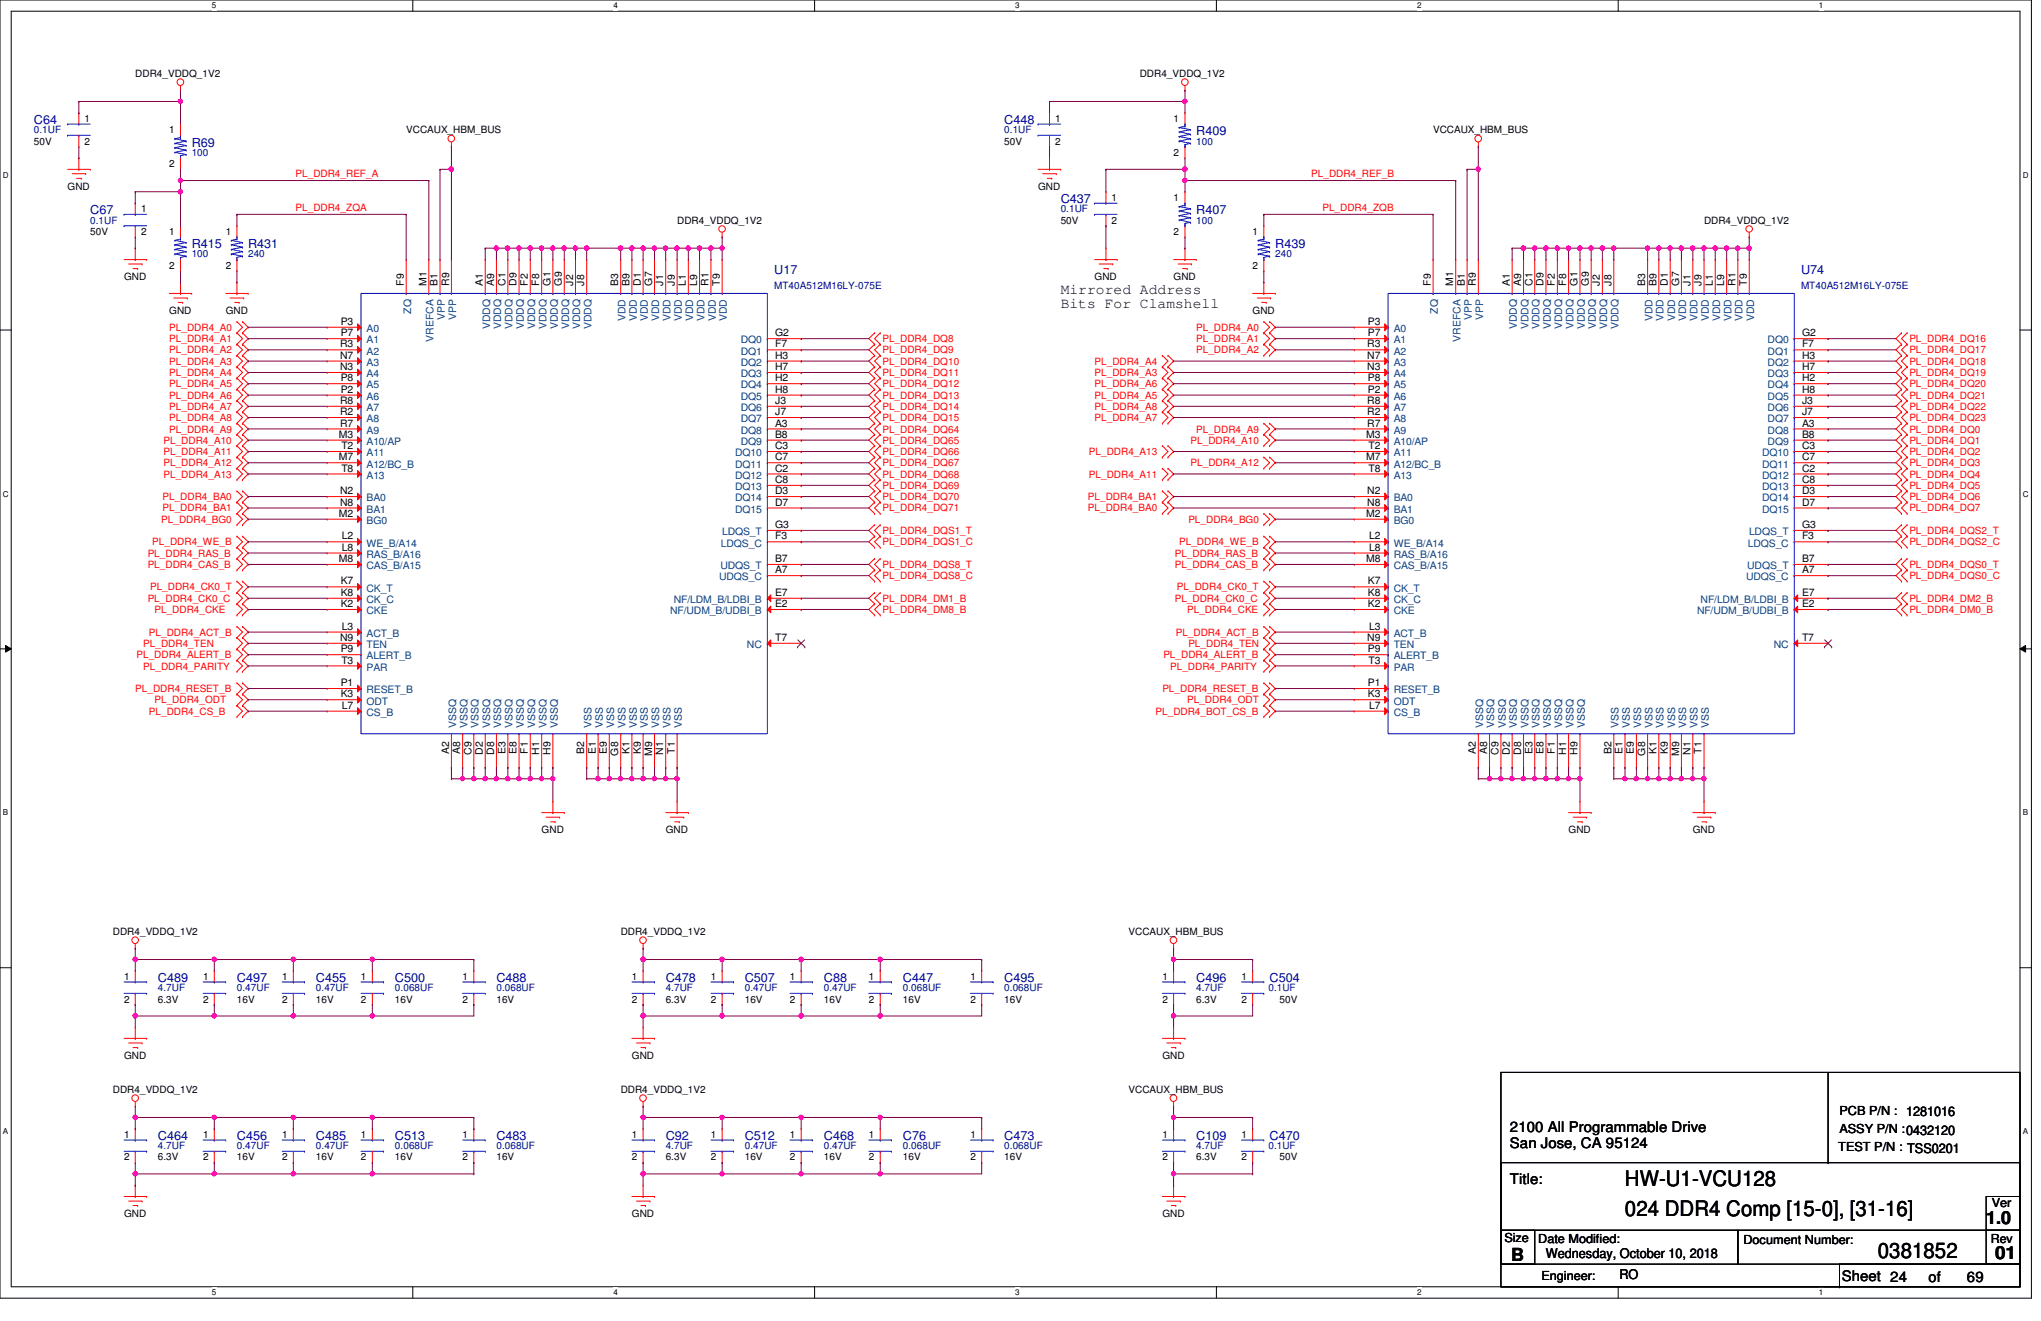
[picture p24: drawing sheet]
<svg xmlns="http://www.w3.org/2000/svg" width="432mm" height="279mm" viewBox="0 0 432 279" stroke-linecap="round" stroke-linejoin="round" font-family="sans-serif">
<defs><g id="words">
<g font-size="4.5">
<text x="343.8" y="250.9">HW-U1-VCU128</text>
<text x="343.8" y="257.1">024 DDR4 Comp [15-0], [31-16]</text>
<text x="397.3" y="266">0381852</text>
</g>
<g font-size="3.8">
<text x="420.2" y="259">1.0</text>
<text x="319.7" y="266.6">B</text>
<text x="422.1" y="266.4">01</text>
</g>
<g font-size="3.1">
<text x="224.4" y="62.1">Mirrored Address</text>
<text x="224.4" y="65.2">Bits For Clamshell</text>
<text x="319.4" y="239.4">2100 All Programmable Drive</text>
<text x="319.4" y="242.7">San Jose, CA 95124</text>
<text x="319.4" y="250.4">Title:</text>
<text x="389.6" y="270.9">Sheet 24</text>
<text x="408" y="271.1">of</text>
<text x="416.1" y="271.1">69</text>
</g>
<g font-size="2.8">
<text x="327.1" y="266.1">Wednesday, October 10, 2018</text>
<text x="342.6" y="270.4">RO</text>
</g>
<g font-size="2.6" fill="#000080">
<text x="7.2" y="26.2">C64</text>
<text x="212.5" y="26.2">C448</text>
<text x="253.1" y="28.6">R409</text>
<text x="40.6" y="31">R69</text>
<text x="19.1" y="45.3">C67</text>
<text x="224.4" y="42.9">C437</text>
<text x="253.1" y="45.3">R407</text>
<text x="40.6" y="52.5">R415</text>
<text x="52.5" y="52.5">R431</text>
<text x="269.8" y="52.5">R439</text>
<text x="163.8" y="58">U17</text>
<text x="381" y="58">U74</text>
<text x="33.4" y="207.7">C489</text>
<text x="50.1" y="207.7">C497</text>
<text x="66.8" y="207.7">C455</text>
<text x="83.6" y="207.7">C500</text>
<text x="105" y="207.7">C488</text>
<text x="140.8" y="207.7">C478</text>
<text x="157.6" y="207.7">C507</text>
<text x="174.3" y="207.7">C88</text>
<text x="191" y="207.7">C447</text>
<text x="212.5" y="207.7">C495</text>
<text x="253.1" y="207.7">C496</text>
<text x="268.6" y="207.7">C504</text>
<text x="33.4" y="241.1">C464</text>
<text x="50.1" y="241.1">C456</text>
<text x="66.8" y="241.1">C485</text>
<text x="83.6" y="241.1">C513</text>
<text x="105" y="241.1">C483</text>
<text x="140.8" y="241.1">C92</text>
<text x="157.6" y="241.1">C512</text>
<text x="174.3" y="241.1">C468</text>
<text x="191" y="241.1">C76</text>
<text x="212.5" y="241.1">C473</text>
<text x="253.1" y="241.1">C109</text>
<text x="268.6" y="241.1">C470</text>
</g>
<g font-size="2.6">
<text x="389.2" y="235.9">PCB P/N : 1281016</text>
<text x="389.2" y="239.7">ASSY P/N :0432120</text>
<text x="388.9" y="243.5">TEST P/N : TSS0201</text>
<text x="421.4" y="255.2">Ver</text>
<text x="318.3" y="262.6">Size</text>
<text x="325.4" y="262.8">Date Modified:</text>
<text x="368.9" y="263.1">Document Number:</text>
<text x="421.2" y="262.8">Rev</text>
<text x="326.1" y="270.7">Engineer:</text>
</g>
<g font-size="2.2">
<text x="85.4" y="60.4" transform="rotate(-90 85.4 60.4)">F9</text>
<text x="90.2" y="60.4" transform="rotate(-90 90.2 60.4)">M1</text>
<text x="92.6" y="60.4" transform="rotate(-90 92.6 60.4)">B1</text>
<text x="95" y="60.4" transform="rotate(-90 95 60.4)">R9</text>
<text x="102.2" y="60.4" transform="rotate(-90 102.2 60.4)">A1</text>
<text x="104.5" y="60.4" transform="rotate(-90 104.5 60.4)">A9</text>
<text x="106.9" y="60.4" transform="rotate(-90 106.9 60.4)">C1</text>
<text x="109.3" y="60.4" transform="rotate(-90 109.3 60.4)">D9</text>
<text x="111.7" y="60.4" transform="rotate(-90 111.7 60.4)">F2</text>
<text x="114.1" y="60.4" transform="rotate(-90 114.1 60.4)">F8</text>
<text x="116.5" y="60.4" transform="rotate(-90 116.5 60.4)">G1</text>
<text x="118.9" y="60.4" transform="rotate(-90 118.9 60.4)">G9</text>
<text x="121.2" y="60.4" transform="rotate(-90 121.2 60.4)">J2</text>
<text x="123.6" y="60.4" transform="rotate(-90 123.6 60.4)">J8</text>
<text x="130.8" y="60.4" transform="rotate(-90 130.8 60.4)">B3</text>
<text x="133.2" y="60.4" transform="rotate(-90 133.2 60.4)">B9</text>
<text x="135.6" y="60.4" transform="rotate(-90 135.6 60.4)">D1</text>
<text x="138" y="60.4" transform="rotate(-90 138 60.4)">G7</text>
<text x="140.3" y="60.4" transform="rotate(-90 140.3 60.4)">J1</text>
<text x="142.7" y="60.4" transform="rotate(-90 142.7 60.4)">J9</text>
<text x="145.1" y="60.4" transform="rotate(-90 145.1 60.4)">L1</text>
<text x="147.5" y="60.4" transform="rotate(-90 147.5 60.4)">L9</text>
<text x="149.9" y="60.4" transform="rotate(-90 149.9 60.4)">R1</text>
<text x="152.3" y="60.4" transform="rotate(-90 152.3 60.4)">T9</text>
<text x="302.7" y="60.4" transform="rotate(-90 302.7 60.4)">F9</text>
<text x="307.5" y="60.4" transform="rotate(-90 307.5 60.4)">M1</text>
<text x="309.9" y="60.4" transform="rotate(-90 309.9 60.4)">B1</text>
<text x="312.3" y="60.4" transform="rotate(-90 312.3 60.4)">R9</text>
<text x="319.4" y="60.4" transform="rotate(-90 319.4 60.4)">A1</text>
<text x="321.8" y="60.4" transform="rotate(-90 321.8 60.4)">A9</text>
<text x="324.2" y="60.4" transform="rotate(-90 324.2 60.4)">C1</text>
<text x="326.6" y="60.4" transform="rotate(-90 326.6 60.4)">D9</text>
<text x="329" y="60.4" transform="rotate(-90 329 60.4)">F2</text>
<text x="331.3" y="60.4" transform="rotate(-90 331.3 60.4)">F8</text>
<text x="333.8" y="60.4" transform="rotate(-90 333.8 60.4)">G1</text>
<text x="336.1" y="60.4" transform="rotate(-90 336.1 60.4)">G9</text>
<text x="338.5" y="60.4" transform="rotate(-90 338.5 60.4)">J2</text>
<text x="340.9" y="60.4" transform="rotate(-90 340.9 60.4)">J8</text>
<text x="348.1" y="60.4" transform="rotate(-90 348.1 60.4)">B3</text>
<text x="350.4" y="60.4" transform="rotate(-90 350.4 60.4)">B9</text>
<text x="352.8" y="60.4" transform="rotate(-90 352.8 60.4)">D1</text>
<text x="355.2" y="60.4" transform="rotate(-90 355.2 60.4)">G7</text>
<text x="357.6" y="60.4" transform="rotate(-90 357.6 60.4)">J1</text>
<text x="360" y="60.4" transform="rotate(-90 360 60.4)">J9</text>
<text x="362.4" y="60.4" transform="rotate(-90 362.4 60.4)">L1</text>
<text x="364.8" y="60.4" transform="rotate(-90 364.8 60.4)">L9</text>
<text x="367.2" y="60.4" transform="rotate(-90 367.2 60.4)">R1</text>
<text x="369.6" y="60.4" transform="rotate(-90 369.6 60.4)">T9</text>
<text x="72.1" y="71.1">P7</text>
<text x="72.1" y="68.7">P3</text>
<text x="164" y="71.1">G2</text>
<text x="289.4" y="71.1">P7</text>
<text x="289.4" y="68.7">P3</text>
<text x="381.3" y="71.1">G2</text>
<text x="72" y="75.9">N7</text>
<text x="72" y="73.5">R3</text>
<text x="164" y="75.9">H3</text>
<text x="164" y="73.5">F7</text>
<text x="289.3" y="75.9">N7</text>
<text x="289.3" y="73.5">R3</text>
<text x="381.3" y="75.9">H3</text>
<text x="381.3" y="73.5">F7</text>
<text x="72" y="78.3">N3</text>
<text x="72.1" y="83.1">P2</text>
<text x="72.1" y="80.6">P8</text>
<text x="164" y="83.1">H8</text>
<text x="164" y="80.6">H2</text>
<text x="164" y="78.3">H7</text>
<text x="289.3" y="78.3">N3</text>
<text x="289.4" y="83.1">P2</text>
<text x="289.4" y="80.6">P8</text>
<text x="381.3" y="83.1">H8</text>
<text x="381.3" y="80.6">H2</text>
<text x="381.3" y="78.3">H7</text>
<text x="72" y="87.8">R2</text>
<text x="72" y="85.4">R8</text>
<text x="164" y="87.8">J7</text>
<text x="164" y="85.4">J3</text>
<text x="289.3" y="87.8">R2</text>
<text x="289.3" y="85.4">R8</text>
<text x="381.3" y="87.8">J7</text>
<text x="381.3" y="85.4">J3</text>
<text x="71.7" y="92.6">M3</text>
<text x="72" y="90.2">R7</text>
<text x="72.2" y="95">T2</text>
<text x="164" y="95">C3</text>
<text x="164" y="92.6">B8</text>
<text x="164" y="90.2">A3</text>
<text x="289" y="92.6">M3</text>
<text x="289.3" y="90.2">R7</text>
<text x="289.5" y="95">T2</text>
<text x="381.3" y="95">C3</text>
<text x="381.3" y="92.6">B8</text>
<text x="381.3" y="90.2">A3</text>
<text x="71.7" y="97.4">M7</text>
<text x="72.2" y="99.7">T8</text>
<text x="164" y="99.7">C2</text>
<text x="164" y="97.4">C7</text>
<text x="289" y="97.4">M7</text>
<text x="289.5" y="99.7">T8</text>
<text x="381.3" y="99.7">C2</text>
<text x="381.3" y="97.4">C7</text>
<text x="72" y="106.9">N8</text>
<text x="72" y="104.5">N2</text>
<text x="164" y="106.9">D7</text>
<text x="164" y="104.5">D3</text>
<text x="164" y="102.2">C8</text>
<text x="289.3" y="106.9">N8</text>
<text x="289.3" y="104.5">N2</text>
<text x="381.3" y="106.9">D7</text>
<text x="381.3" y="104.5">D3</text>
<text x="381.3" y="102.2">C8</text>
<text x="71.7" y="109.3">M2</text>
<text x="164" y="111.7">G3</text>
<text x="289" y="109.3">M2</text>
<text x="381.3" y="111.7">G3</text>
<text x="71.7" y="118.9">M8</text>
<text x="72.3" y="114.1">L2</text>
<text x="72.3" y="116.5">L8</text>
<text x="164" y="118.9">B7</text>
<text x="164" y="114.1">F3</text>
<text x="289" y="118.9">M8</text>
<text x="289.6" y="114.1">L2</text>
<text x="289.6" y="116.5">L8</text>
<text x="381.3" y="118.9">B7</text>
<text x="381.3" y="114.1">F3</text>
<text x="72.1" y="123.6">K7</text>
<text x="164" y="121.2">A7</text>
<text x="289.4" y="123.6">K7</text>
<text x="381.3" y="121.2">A7</text>
<text x="72.1" y="126">K8</text>
<text x="72.1" y="128.4">K2</text>
<text x="164" y="128.4">E2</text>
<text x="164" y="126">E7</text>
<text x="289.4" y="126">K8</text>
<text x="289.4" y="128.4">K2</text>
<text x="381.3" y="128.4">E2</text>
<text x="381.3" y="126">E7</text>
<text x="72" y="135.6">N9</text>
<text x="72.1" y="138">P9</text>
<text x="72.3" y="133.2">L3</text>
<text x="164" y="135.6">T7</text>
<text x="289.3" y="135.6">N9</text>
<text x="289.4" y="138">P9</text>
<text x="289.6" y="133.2">L3</text>
<text x="381.3" y="135.6">T7</text>
<text x="72.2" y="140.3">T3</text>
<text x="289.5" y="140.3">T3</text>
<text x="72.1" y="145.1">P1</text>
<text x="72.1" y="147.5">K3</text>
<text x="72.3" y="149.9">L7</text>
<text x="289.4" y="145.1">P1</text>
<text x="289.4" y="147.5">K3</text>
<text x="289.6" y="149.9">L7</text>
<text x="95" y="159.6" transform="rotate(-90 95 159.6)">A2</text>
<text x="97.4" y="159.6" transform="rotate(-90 97.4 159.6)">A8</text>
<text x="99.7" y="159.7" transform="rotate(-90 99.7 159.7)">C9</text>
<text x="102.2" y="159.7" transform="rotate(-90 102.2 159.7)">D2</text>
<text x="104.5" y="159.7" transform="rotate(-90 104.5 159.7)">D8</text>
<text x="106.9" y="159.6" transform="rotate(-90 106.9 159.6)">E3</text>
<text x="109.3" y="159.6" transform="rotate(-90 109.3 159.6)">E8</text>
<text x="111.7" y="159.4" transform="rotate(-90 111.7 159.4)">F1</text>
<text x="114.1" y="159.7" transform="rotate(-90 114.1 159.7)">H1</text>
<text x="116.5" y="159.7" transform="rotate(-90 116.5 159.7)">H9</text>
<text x="123.6" y="159.6" transform="rotate(-90 123.6 159.6)">B2</text>
<text x="126" y="159.6" transform="rotate(-90 126 159.6)">E1</text>
<text x="128.4" y="159.6" transform="rotate(-90 128.4 159.6)">E9</text>
<text x="130.8" y="159.8" transform="rotate(-90 130.8 159.8)">G8</text>
<text x="133.2" y="159.6" transform="rotate(-90 133.2 159.6)">K1</text>
<text x="135.6" y="159.6" transform="rotate(-90 135.6 159.6)">K9</text>
<text x="138" y="159.9" transform="rotate(-90 138 159.9)">M9</text>
<text x="140.3" y="159.7" transform="rotate(-90 140.3 159.7)">N1</text>
<text x="142.7" y="159.4" transform="rotate(-90 142.7 159.4)">T1</text>
<text x="312.3" y="159.6" transform="rotate(-90 312.3 159.6)">A2</text>
<text x="314.6" y="159.6" transform="rotate(-90 314.6 159.6)">A8</text>
<text x="317" y="159.7" transform="rotate(-90 317 159.7)">C9</text>
<text x="319.4" y="159.7" transform="rotate(-90 319.4 159.7)">D2</text>
<text x="321.8" y="159.7" transform="rotate(-90 321.8 159.7)">D8</text>
<text x="324.2" y="159.6" transform="rotate(-90 324.2 159.6)">E3</text>
<text x="326.6" y="159.6" transform="rotate(-90 326.6 159.6)">E8</text>
<text x="329" y="159.4" transform="rotate(-90 329 159.4)">F1</text>
<text x="331.3" y="159.7" transform="rotate(-90 331.3 159.7)">H1</text>
<text x="333.8" y="159.7" transform="rotate(-90 333.8 159.7)">H9</text>
<text x="340.9" y="159.6" transform="rotate(-90 340.9 159.6)">B2</text>
<text x="343.3" y="159.6" transform="rotate(-90 343.3 159.6)">E1</text>
<text x="345.7" y="159.6" transform="rotate(-90 345.7 159.6)">E9</text>
<text x="348.1" y="159.8" transform="rotate(-90 348.1 159.8)">G8</text>
<text x="350.4" y="159.6" transform="rotate(-90 350.4 159.6)">K1</text>
<text x="352.8" y="159.6" transform="rotate(-90 352.8 159.6)">K9</text>
<text x="355.2" y="159.9" transform="rotate(-90 355.2 159.9)">M9</text>
<text x="357.6" y="159.7" transform="rotate(-90 357.6 159.7)">N1</text>
<text x="360" y="159.4" transform="rotate(-90 360 159.4)">T1</text>
</g>
<g font-size="2.2" fill="#004080">
<text x="77.6" y="70.2">A0</text>
<text x="87" y="66.3" transform="rotate(-90 87 66.3)">ZQ</text>
<text x="94.1" y="67.7" transform="rotate(-90 94.1 67.7)">VPP</text>
<text x="96.5" y="67.7" transform="rotate(-90 96.5 67.7)">VPP</text>
<text x="103.7" y="69.7" transform="rotate(-90 103.7 69.7)">VDDQ</text>
<text x="106" y="69.7" transform="rotate(-90 106 69.7)">VDDQ</text>
<text x="108.5" y="69.7" transform="rotate(-90 108.5 69.7)">VDDQ</text>
<text x="110.8" y="69.7" transform="rotate(-90 110.8 69.7)">VDDQ</text>
<text x="113.2" y="69.7" transform="rotate(-90 113.2 69.7)">VDDQ</text>
<text x="115.6" y="69.7" transform="rotate(-90 115.6 69.7)">VDDQ</text>
<text x="118" y="69.7" transform="rotate(-90 118 69.7)">VDDQ</text>
<text x="120.4" y="69.7" transform="rotate(-90 120.4 69.7)">VDDQ</text>
<text x="122.8" y="69.7" transform="rotate(-90 122.8 69.7)">VDDQ</text>
<text x="125.1" y="69.7" transform="rotate(-90 125.1 69.7)">VDDQ</text>
<text x="132.3" y="67.9" transform="rotate(-90 132.3 67.9)">VDD</text>
<text x="134.7" y="67.9" transform="rotate(-90 134.7 67.9)">VDD</text>
<text x="137.1" y="67.9" transform="rotate(-90 137.1 67.9)">VDD</text>
<text x="139.5" y="67.9" transform="rotate(-90 139.5 67.9)">VDD</text>
<text x="141.9" y="67.9" transform="rotate(-90 141.9 67.9)">VDD</text>
<text x="144.3" y="67.9" transform="rotate(-90 144.3 67.9)">VDD</text>
<text x="146.6" y="67.9" transform="rotate(-90 146.6 67.9)">VDD</text>
<text x="149" y="67.9" transform="rotate(-90 149 67.9)">VDD</text>
<text x="151.4" y="67.9" transform="rotate(-90 151.4 67.9)">VDD</text>
<text x="153.8" y="67.9" transform="rotate(-90 153.8 67.9)">VDD</text>
<text x="294.9" y="70.2">A0</text>
<text x="304.2" y="66.3" transform="rotate(-90 304.2 66.3)">ZQ</text>
<text x="311.4" y="67.7" transform="rotate(-90 311.4 67.7)">VPP</text>
<text x="313.8" y="67.7" transform="rotate(-90 313.8 67.7)">VPP</text>
<text x="320.9" y="69.7" transform="rotate(-90 320.9 69.7)">VDDQ</text>
<text x="323.3" y="69.7" transform="rotate(-90 323.3 69.7)">VDDQ</text>
<text x="325.7" y="69.7" transform="rotate(-90 325.7 69.7)">VDDQ</text>
<text x="328.1" y="69.7" transform="rotate(-90 328.1 69.7)">VDDQ</text>
<text x="330.5" y="69.7" transform="rotate(-90 330.5 69.7)">VDDQ</text>
<text x="332.9" y="69.7" transform="rotate(-90 332.9 69.7)">VDDQ</text>
<text x="335.3" y="69.7" transform="rotate(-90 335.3 69.7)">VDDQ</text>
<text x="337.7" y="69.7" transform="rotate(-90 337.7 69.7)">VDDQ</text>
<text x="340" y="69.7" transform="rotate(-90 340 69.7)">VDDQ</text>
<text x="342.4" y="69.7" transform="rotate(-90 342.4 69.7)">VDDQ</text>
<text x="349.6" y="67.9" transform="rotate(-90 349.6 67.9)">VDD</text>
<text x="352" y="67.9" transform="rotate(-90 352 67.9)">VDD</text>
<text x="354.4" y="67.9" transform="rotate(-90 354.4 67.9)">VDD</text>
<text x="356.7" y="67.9" transform="rotate(-90 356.7 67.9)">VDD</text>
<text x="359.2" y="67.9" transform="rotate(-90 359.2 67.9)">VDD</text>
<text x="361.5" y="67.9" transform="rotate(-90 361.5 67.9)">VDD</text>
<text x="363.9" y="67.9" transform="rotate(-90 363.9 67.9)">VDD</text>
<text x="366.3" y="67.9" transform="rotate(-90 366.3 67.9)">VDD</text>
<text x="368.7" y="67.9" transform="rotate(-90 368.7 67.9)">VDD</text>
<text x="371.1" y="67.9" transform="rotate(-90 371.1 67.9)">VDD</text>
<text x="77.6" y="77.4">A3</text>
<text x="77.6" y="75">A2</text>
<text x="77.6" y="72.6">A1</text>
<text x="91.7" y="72.3" transform="rotate(-90 91.7 72.3)">VREFCA</text>
<text x="156.7" y="77.4">DQ2</text>
<text x="156.7" y="75">DQ1</text>
<text x="156.7" y="72.6">DQ0</text>
<text x="294.9" y="77.4">A3</text>
<text x="294.9" y="75">A2</text>
<text x="294.9" y="72.6">A1</text>
<text x="309" y="72.3" transform="rotate(-90 309 72.3)">VREFCA</text>
<text x="374" y="77.4">DQ2</text>
<text x="374" y="75">DQ1</text>
<text x="374" y="72.6">DQ0</text>
<text x="77.6" y="82.2">A5</text>
<text x="77.6" y="79.8">A4</text>
<text x="156.7" y="82.2">DQ4</text>
<text x="156.7" y="79.8">DQ3</text>
<text x="294.9" y="82.2">A5</text>
<text x="294.9" y="79.8">A4</text>
<text x="374" y="82.2">DQ4</text>
<text x="374" y="79.8">DQ3</text>
<text x="77.6" y="89.3">A8</text>
<text x="77.6" y="87">A7</text>
<text x="77.6" y="84.6">A6</text>
<text x="156.7" y="89.3">DQ7</text>
<text x="156.7" y="87">DQ6</text>
<text x="156.7" y="84.6">DQ5</text>
<text x="294.9" y="89.3">A8</text>
<text x="294.9" y="87">A7</text>
<text x="294.9" y="84.6">A6</text>
<text x="374" y="89.3">DQ7</text>
<text x="374" y="87">DQ6</text>
<text x="374" y="84.6">DQ5</text>
<text x="77.6" y="91.7">A9</text>
<text x="77.6" y="94.1">A10/AP</text>
<text x="156.7" y="94.1">DQ9</text>
<text x="156.7" y="91.7">DQ8</text>
<text x="294.9" y="91.7">A9</text>
<text x="294.9" y="94.1">A10/AP</text>
<text x="374" y="94.1">DQ9</text>
<text x="374" y="91.7">DQ8</text>
<text x="77.6" y="101.3">A13</text>
<text x="77.6" y="98.9">A12/BC_B</text>
<text x="77.6" y="96.5">A11</text>
<text x="155.5" y="101.3">DQ12</text>
<text x="155.5" y="98.9">DQ11</text>
<text x="155.5" y="96.5">DQ10</text>
<text x="294.9" y="101.3">A13</text>
<text x="294.9" y="98.9">A12/BC_B</text>
<text x="294.9" y="96.5">A11</text>
<text x="372.8" y="101.3">DQ12</text>
<text x="372.8" y="98.9">DQ11</text>
<text x="372.8" y="96.5">DQ10</text>
<text x="77.6" y="106">BA0</text>
<text x="155.5" y="106">DQ14</text>
<text x="155.5" y="103.7">DQ13</text>
<text x="294.9" y="106">BA0</text>
<text x="372.8" y="106">DQ14</text>
<text x="372.8" y="103.7">DQ13</text>
<text x="77.6" y="110.8">BG0</text>
<text x="77.6" y="108.5">BA1</text>
<text x="152.8" y="113.2">LDQS_T</text>
<text x="155.5" y="108.5">DQ15</text>
<text x="294.9" y="110.8">BG0</text>
<text x="294.9" y="108.5">BA1</text>
<text x="370" y="113.2">LDQS_T</text>
<text x="372.8" y="108.5">DQ15</text>
<text x="77.6" y="115.6">WE_B/A14</text>
<text x="77.6" y="118">RAS_B/A16</text>
<text x="152.5" y="115.6">LDQS_C</text>
<text x="294.9" y="115.6">WE_B/A14</text>
<text x="294.9" y="118">RAS_B/A16</text>
<text x="369.8" y="115.6">LDQS_C</text>
<text x="77.6" y="125.1">CK_T</text>
<text x="77.6" y="120.4">CAS_B/A15</text>
<text x="152.1" y="122.8">UDQS_C</text>
<text x="152.4" y="120.4">UDQS_T</text>
<text x="294.9" y="125.1">CK_T</text>
<text x="294.9" y="120.4">CAS_B/A15</text>
<text x="369.4" y="122.8">UDQS_C</text>
<text x="369.7" y="120.4">UDQS_T</text>
<text x="77.6" y="127.6">CK_C</text>
<text x="77.6" y="129.9">CKE</text>
<text x="141.8" y="129.9">NF/UDM_B/UDBI_B</text>
<text x="142.5" y="127.6">NF/LDM_B/LDBI_B</text>
<text x="294.9" y="127.6">CK_C</text>
<text x="294.9" y="129.9">CKE</text>
<text x="359" y="129.9">NF/UDM_B/UDBI_B</text>
<text x="359.8" y="127.6">NF/LDM_B/LDBI_B</text>
<text x="77.6" y="137.1">TEN</text>
<text x="77.6" y="134.7">ACT_B</text>
<text x="158" y="137.1">NC</text>
<text x="294.9" y="137.1">TEN</text>
<text x="294.9" y="134.7">ACT_B</text>
<text x="375.3" y="137.1">NC</text>
<text x="77.6" y="141.9">PAR</text>
<text x="77.6" y="139.5">ALERT_B</text>
<text x="294.9" y="141.9">PAR</text>
<text x="294.9" y="139.5">ALERT_B</text>
<text x="77.6" y="146.6">RESET_B</text>
<text x="77.6" y="149">ODT</text>
<text x="294.9" y="146.6">RESET_B</text>
<text x="294.9" y="149">ODT</text>
<text x="77.6" y="151.4">CS_B</text>
<text x="96.5" y="154" transform="rotate(-90 96.5 154)">VSSQ</text>
<text x="98.9" y="154" transform="rotate(-90 98.9 154)">VSSQ</text>
<text x="101.3" y="154" transform="rotate(-90 101.3 154)">VSSQ</text>
<text x="103.7" y="154" transform="rotate(-90 103.7 154)">VSSQ</text>
<text x="106" y="154" transform="rotate(-90 106 154)">VSSQ</text>
<text x="108.5" y="154" transform="rotate(-90 108.5 154)">VSSQ</text>
<text x="110.8" y="154" transform="rotate(-90 110.8 154)">VSSQ</text>
<text x="113.2" y="154" transform="rotate(-90 113.2 154)">VSSQ</text>
<text x="115.6" y="154" transform="rotate(-90 115.6 154)">VSSQ</text>
<text x="118" y="154" transform="rotate(-90 118 154)">VSSQ</text>
<text x="125.1" y="154" transform="rotate(-90 125.1 154)">VSS</text>
<text x="127.6" y="154" transform="rotate(-90 127.6 154)">VSS</text>
<text x="129.9" y="154" transform="rotate(-90 129.9 154)">VSS</text>
<text x="132.3" y="154" transform="rotate(-90 132.3 154)">VSS</text>
<text x="134.7" y="154" transform="rotate(-90 134.7 154)">VSS</text>
<text x="137.1" y="154" transform="rotate(-90 137.1 154)">VSS</text>
<text x="139.5" y="154" transform="rotate(-90 139.5 154)">VSS</text>
<text x="141.9" y="154" transform="rotate(-90 141.9 154)">VSS</text>
<text x="144.3" y="154" transform="rotate(-90 144.3 154)">VSS</text>
<text x="294.9" y="151.4">CS_B</text>
<text x="313.8" y="154" transform="rotate(-90 313.8 154)">VSSQ</text>
<text x="316.1" y="154" transform="rotate(-90 316.1 154)">VSSQ</text>
<text x="318.6" y="154" transform="rotate(-90 318.6 154)">VSSQ</text>
<text x="320.9" y="154" transform="rotate(-90 320.9 154)">VSSQ</text>
<text x="323.3" y="154" transform="rotate(-90 323.3 154)">VSSQ</text>
<text x="325.7" y="154" transform="rotate(-90 325.7 154)">VSSQ</text>
<text x="328.1" y="154" transform="rotate(-90 328.1 154)">VSSQ</text>
<text x="330.5" y="154" transform="rotate(-90 330.5 154)">VSSQ</text>
<text x="332.9" y="154" transform="rotate(-90 332.9 154)">VSSQ</text>
<text x="335.3" y="154" transform="rotate(-90 335.3 154)">VSSQ</text>
<text x="342.4" y="154" transform="rotate(-90 342.4 154)">VSS</text>
<text x="344.8" y="154" transform="rotate(-90 344.8 154)">VSS</text>
<text x="347.2" y="154" transform="rotate(-90 347.2 154)">VSS</text>
<text x="349.6" y="154" transform="rotate(-90 349.6 154)">VSS</text>
<text x="352" y="154" transform="rotate(-90 352 154)">VSS</text>
<text x="354.4" y="154" transform="rotate(-90 354.4 154)">VSS</text>
<text x="356.7" y="154" transform="rotate(-90 356.7 154)">VSS</text>
<text x="359.2" y="154" transform="rotate(-90 359.2 154)">VSS</text>
<text x="361.5" y="154" transform="rotate(-90 361.5 154)">VSS</text>
</g>
<g font-size="2.1">
<text x="28.6" y="16.3">DDR4_VDDQ_1V2</text>
<text x="241.1" y="16.3">DDR4_VDDQ_1V2</text>
<text x="17.9" y="25.8">1</text>
<text x="35.8" y="28.2">1</text>
<text x="85.9" y="28.2">VCCAUX_HBM_BUS</text>
<text x="223.2" y="25.8">1</text>
<text x="248.3" y="25.8">1</text>
<text x="303.2" y="28.2">VCCAUX_HBM_BUS</text>
<text x="7.2" y="30.6">50V</text>
<text x="17.9" y="30.6">2</text>
<text x="35.8" y="35.3">2</text>
<text x="212.5" y="30.6">50V</text>
<text x="223.2" y="30.6">2</text>
<text x="248.3" y="33">2</text>
<text x="14.3" y="40.1">GND</text>
<text x="219.6" y="40.1">GND</text>
<text x="29.8" y="44.9">1</text>
<text x="143.3" y="47.3">DDR4_VDDQ_1V2</text>
<text x="224.4" y="47.3">50V</text>
<text x="235.2" y="42.5">1</text>
<text x="235.2" y="47.3">2</text>
<text x="248.3" y="42.5">1</text>
<text x="360.5" y="47.3">DDR4_VDDQ_1V2</text>
<text x="19.1" y="49.7">50V</text>
<text x="29.8" y="49.7">2</text>
<text x="35.8" y="49.7">1</text>
<text x="47.8" y="49.7">1</text>
<text x="248.3" y="49.7">2</text>
<text x="265" y="49.7">1</text>
<text x="26.2" y="59.2">GND</text>
<text x="35.8" y="56.9">2</text>
<text x="47.8" y="56.9">2</text>
<text x="231.6" y="59.2">GND</text>
<text x="248.3" y="59.2">GND</text>
<text x="265" y="56.9">2</text>
<text x="35.8" y="66.4">GND</text>
<text x="47.8" y="66.4">GND</text>
<text x="265" y="66.4">GND</text>
<text x="114.6" y="176.2">GND</text>
<text x="140.8" y="176.2">GND</text>
<text x="331.9" y="176.2">GND</text>
<text x="358.1" y="176.2">GND</text>
<text x="23.9" y="197.7">DDR4_VDDQ_1V2</text>
<text x="131.3" y="197.7">DDR4_VDDQ_1V2</text>
<text x="238.8" y="197.7">VCCAUX_HBM_BUS</text>
<text x="26.2" y="207.3">1</text>
<text x="43" y="207.3">1</text>
<text x="59.7" y="207.3">1</text>
<text x="76.4" y="207.3">1</text>
<text x="97.9" y="207.3">1</text>
<text x="133.7" y="207.3">1</text>
<text x="150.4" y="207.3">1</text>
<text x="167.1" y="207.3">1</text>
<text x="183.8" y="207.3">1</text>
<text x="205.3" y="207.3">1</text>
<text x="245.9" y="207.3">1</text>
<text x="262.6" y="207.3">1</text>
<text x="26.2" y="212">2</text>
<text x="33.4" y="212">6.3V</text>
<text x="43" y="212">2</text>
<text x="50.1" y="212">16V</text>
<text x="59.7" y="212">2</text>
<text x="66.8" y="212">16V</text>
<text x="76.4" y="212">2</text>
<text x="83.6" y="212">16V</text>
<text x="97.9" y="212">2</text>
<text x="105" y="212">16V</text>
<text x="133.7" y="212">2</text>
<text x="140.8" y="212">6.3V</text>
<text x="150.4" y="212">2</text>
<text x="157.6" y="212">16V</text>
<text x="167.1" y="212">2</text>
<text x="174.3" y="212">16V</text>
<text x="183.8" y="212">2</text>
<text x="191" y="212">16V</text>
<text x="205.3" y="212">2</text>
<text x="212.5" y="212">16V</text>
<text x="245.9" y="212">2</text>
<text x="253.1" y="212">6.3V</text>
<text x="262.6" y="212">2</text>
<text x="270.7" y="212">50V</text>
<text x="26.2" y="224">GND</text>
<text x="133.7" y="224">GND</text>
<text x="245.9" y="224">GND</text>
<text x="23.9" y="231.1">DDR4_VDDQ_1V2</text>
<text x="131.3" y="231.1">DDR4_VDDQ_1V2</text>
<text x="238.8" y="231.1">VCCAUX_HBM_BUS</text>
<text x="26.2" y="240.7">1</text>
<text x="26.2" y="245.4">2</text>
<text x="33.4" y="245.4">6.3V</text>
<text x="43" y="240.7">1</text>
<text x="43" y="245.4">2</text>
<text x="50.1" y="245.4">16V</text>
<text x="59.7" y="240.7">1</text>
<text x="59.7" y="245.4">2</text>
<text x="66.8" y="245.4">16V</text>
<text x="76.4" y="240.7">1</text>
<text x="76.4" y="245.4">2</text>
<text x="83.6" y="245.4">16V</text>
<text x="97.9" y="240.7">1</text>
<text x="97.9" y="245.4">2</text>
<text x="105" y="245.4">16V</text>
<text x="133.7" y="240.7">1</text>
<text x="133.7" y="245.4">2</text>
<text x="140.8" y="245.4">6.3V</text>
<text x="150.4" y="240.7">1</text>
<text x="150.4" y="245.4">2</text>
<text x="157.6" y="245.4">16V</text>
<text x="167.1" y="240.7">1</text>
<text x="167.1" y="245.4">2</text>
<text x="174.3" y="245.4">16V</text>
<text x="183.8" y="240.7">1</text>
<text x="183.8" y="245.4">2</text>
<text x="191" y="245.4">16V</text>
<text x="205.3" y="240.7">1</text>
<text x="205.3" y="245.4">2</text>
<text x="212.5" y="245.4">16V</text>
<text x="245.9" y="240.7">1</text>
<text x="245.9" y="245.4">2</text>
<text x="253.1" y="245.4">6.3V</text>
<text x="262.6" y="240.7">1</text>
<text x="262.6" y="245.4">2</text>
<text x="270.7" y="245.4">50V</text>
<text x="26.2" y="257.4">GND</text>
<text x="133.7" y="257.4">GND</text>
<text x="245.9" y="257.4">GND</text>
</g>
<g font-size="2.1" fill="#000080">
<text x="7.2" y="28.2">0.1UF</text>
<text x="212.5" y="28.2">0.1UF</text>
<text x="40.6" y="33">100</text>
<text x="253.1" y="30.6">100</text>
<text x="19.1" y="47.3">0.1UF</text>
<text x="224.4" y="44.9">0.1UF</text>
<text x="253.1" y="47.3">100</text>
<text x="40.6" y="54.4">100</text>
<text x="52.5" y="54.4">240</text>
<text x="269.8" y="54.4">240</text>
<text x="163.8" y="61.1">MT40A512M16LY-075E</text>
<text x="381" y="61.1">MT40A512M16LY-075E</text>
<text x="33.4" y="209.6">4.7UF</text>
<text x="50.1" y="209.6">0.47UF</text>
<text x="66.8" y="209.6">0.47UF</text>
<text x="83.6" y="209.6">0.068UF</text>
<text x="105" y="209.6">0.068UF</text>
<text x="140.8" y="209.6">4.7UF</text>
<text x="157.6" y="209.6">0.47UF</text>
<text x="174.3" y="209.6">0.47UF</text>
<text x="191" y="209.6">0.068UF</text>
<text x="212.5" y="209.6">0.068UF</text>
<text x="253.1" y="209.6">4.7UF</text>
<text x="268.4" y="209.6">0.1UF</text>
<text x="33.4" y="243.1">4.7UF</text>
<text x="50.1" y="243.1">0.47UF</text>
<text x="66.8" y="243.1">0.47UF</text>
<text x="83.6" y="243.1">0.068UF</text>
<text x="105" y="243.1">0.068UF</text>
<text x="140.8" y="243.1">4.7UF</text>
<text x="157.6" y="243.1">0.47UF</text>
<text x="174.3" y="243.1">0.47UF</text>
<text x="191" y="243.1">0.068UF</text>
<text x="212.5" y="243.1">0.068UF</text>
<text x="253.1" y="243.1">4.7UF</text>
<text x="268.4" y="243.1">0.1UF</text>
</g>
<g font-size="2.1" fill="#f00">
<text x="62.5" y="37.5">PL_DDR4_REF_A</text>
<text x="277.4" y="37.5">PL_DDR4_REF_B</text>
<text x="62.5" y="44.7">PL_DDR4_ZQA</text>
<text x="279.8" y="44.7">PL_DDR4_ZQB</text>
<text x="35.8" y="70">PL_DDR4_A0</text>
<text x="253.1" y="70">PL_DDR4_A0</text>
<text x="35.8" y="77.1">PL_DDR4_A3</text>
<text x="35.8" y="74.8">PL_DDR4_A2</text>
<text x="35.8" y="72.3">PL_DDR4_A1</text>
<text x="186.7" y="74.8">PL_DDR4_DQ9</text>
<text x="186.7" y="77.1">PL_DDR4_DQ10</text>
<text x="186.7" y="72.3">PL_DDR4_DQ8</text>
<text x="231.6" y="77.1">PL_DDR4_A4</text>
<text x="253.1" y="74.8">PL_DDR4_A2</text>
<text x="253.1" y="72.3">PL_DDR4_A1</text>
<text x="403.9" y="77.1">PL_DDR4_DQ18</text>
<text x="403.9" y="72.3">PL_DDR4_DQ16</text>
<text x="403.9" y="74.8">PL_DDR4_DQ17</text>
<text x="35.8" y="81.9">PL_DDR4_A5</text>
<text x="35.8" y="79.5">PL_DDR4_A4</text>
<text x="186.7" y="79.5">PL_DDR4_DQ11</text>
<text x="186.7" y="81.9">PL_DDR4_DQ12</text>
<text x="231.6" y="79.5">PL_DDR4_A3</text>
<text x="231.6" y="81.9">PL_DDR4_A6</text>
<text x="403.9" y="81.9">PL_DDR4_DQ20</text>
<text x="403.9" y="79.5">PL_DDR4_DQ19</text>
<text x="35.8" y="89.1">PL_DDR4_A8</text>
<text x="35.8" y="86.7">PL_DDR4_A7</text>
<text x="35.8" y="84.3">PL_DDR4_A6</text>
<text x="186.7" y="89.1">PL_DDR4_DQ15</text>
<text x="186.7" y="86.7">PL_DDR4_DQ14</text>
<text x="186.7" y="84.3">PL_DDR4_DQ13</text>
<text x="231.6" y="84.3">PL_DDR4_A5</text>
<text x="231.6" y="86.7">PL_DDR4_A8</text>
<text x="231.6" y="89.1">PL_DDR4_A7</text>
<text x="403.9" y="89.1">PL_DDR4_DQ23</text>
<text x="403.9" y="84.3">PL_DDR4_DQ21</text>
<text x="403.9" y="86.7">PL_DDR4_DQ22</text>
<text x="34.6" y="93.9">PL_DDR4_A10</text>
<text x="35.8" y="91.5">PL_DDR4_A9</text>
<text x="186.7" y="93.9">PL_DDR4_DQ65</text>
<text x="186.7" y="91.5">PL_DDR4_DQ64</text>
<text x="251.9" y="93.9">PL_DDR4_A10</text>
<text x="253.1" y="91.5">PL_DDR4_A9</text>
<text x="403.9" y="93.9">PL_DDR4_DQ1</text>
<text x="403.9" y="91.5">PL_DDR4_DQ0</text>
<text x="34.6" y="96.2">PL_DDR4_A11</text>
<text x="34.6" y="101">PL_DDR4_A13</text>
<text x="34.6" y="98.6">PL_DDR4_A12</text>
<text x="186.7" y="98.6">PL_DDR4_DQ67</text>
<text x="186.7" y="96.2">PL_DDR4_DQ66</text>
<text x="186.7" y="101">PL_DDR4_DQ68</text>
<text x="230.4" y="101">PL_DDR4_A11</text>
<text x="230.4" y="96.2">PL_DDR4_A13</text>
<text x="251.9" y="98.6">PL_DDR4_A12</text>
<text x="403.9" y="98.6">PL_DDR4_DQ3</text>
<text x="403.9" y="96.2">PL_DDR4_DQ2</text>
<text x="403.9" y="101">PL_DDR4_DQ4</text>
<text x="34.4" y="105.8">PL_DDR4_BA0</text>
<text x="186.7" y="105.8">PL_DDR4_DQ70</text>
<text x="186.7" y="103.4">PL_DDR4_DQ69</text>
<text x="230.2" y="105.8">PL_DDR4_BA1</text>
<text x="403.9" y="105.8">PL_DDR4_DQ6</text>
<text x="403.9" y="103.4">PL_DDR4_DQ5</text>
<text x="34.1" y="110.6">PL_DDR4_BG0</text>
<text x="34.4" y="108.2">PL_DDR4_BA1</text>
<text x="186.7" y="108.2">PL_DDR4_DQ71</text>
<text x="186.7" y="112.9">PL_DDR4_DQS1_T</text>
<text x="230.2" y="108.2">PL_DDR4_BA0</text>
<text x="251.4" y="110.6">PL_DDR4_BG0</text>
<text x="403.9" y="108.2">PL_DDR4_DQ7</text>
<text x="403.9" y="112.9">PL_DDR4_DQS2_T</text>
<text x="31.2" y="117.7">PL_DDR4_RAS_B</text>
<text x="32.2" y="115.4">PL_DDR4_WE_B</text>
<text x="186.7" y="115.4">PL_DDR4_DQS1_C</text>
<text x="248.5" y="117.7">PL_DDR4_RAS_B</text>
<text x="249.5" y="115.4">PL_DDR4_WE_B</text>
<text x="403.9" y="115.4">PL_DDR4_DQS2_C</text>
<text x="31.2" y="120.1">PL_DDR4_CAS_B</text>
<text x="31.7" y="124.9">PL_DDR4_CK0_T</text>
<text x="186.7" y="122.5">PL_DDR4_DQS8_C</text>
<text x="186.7" y="120.1">PL_DDR4_DQS8_T</text>
<text x="248.5" y="120.1">PL_DDR4_CAS_B</text>
<text x="249" y="124.9">PL_DDR4_CK0_T</text>
<text x="403.9" y="120.1">PL_DDR4_DQS0_T</text>
<text x="403.9" y="122.5">PL_DDR4_DQS0_C</text>
<text x="31.2" y="127.3">PL_DDR4_CK0_C</text>
<text x="32.7" y="129.7">PL_DDR4_CKE</text>
<text x="186.7" y="129.7">PL_DDR4_DM8_B</text>
<text x="186.7" y="127.3">PL_DDR4_DM1_B</text>
<text x="248.5" y="127.3">PL_DDR4_CK0_C</text>
<text x="251.2" y="129.7">PL_DDR4_CKE</text>
<text x="403.9" y="129.7">PL_DDR4_DM0_B</text>
<text x="403.9" y="127.3">PL_DDR4_DM2_B</text>
<text x="30.3" y="136.8">PL_DDR4_TEN</text>
<text x="31.5" y="134.5">PL_DDR4_ACT_B</text>
<text x="248.8" y="134.5">PL_DDR4_ACT_B</text>
<text x="251.4" y="136.8">PL_DDR4_TEN</text>
<text x="28.9" y="139.2">PL_DDR4_ALERT_B</text>
<text x="30.3" y="141.6">PL_DDR4_PARITY</text>
<text x="246.1" y="139.2">PL_DDR4_ALERT_B</text>
<text x="247.6" y="141.6">PL_DDR4_PARITY</text>
<text x="28.6" y="146.4">PL_DDR4_RESET_B</text>
<text x="32.7" y="148.8">PL_DDR4_ODT</text>
<text x="245.9" y="146.4">PL_DDR4_RESET_B</text>
<text x="251.2" y="148.8">PL_DDR4_ODT</text>
<text x="31.5" y="151.2">PL_DDR4_CS_B</text>
<text x="244.5" y="151.2">PL_DDR4_BOT_CS_B</text>
</g>
<g font-size="1.7">
<text x="44.8" y="1.8">5</text>
<text x="129.8" y="1.8">4</text>
<text x="214.8" y="1.8">3</text>
<text x="299.8" y="1.8">2</text>
<text x="384.8" y="1.8">1</text>
<text x=".6" y="37.6">D</text>
<text x="427.9" y="37.6">D</text>
<text x=".6" y="105">C</text>
<text x="427.9" y="105">C</text>
<text x=".6" y="172.5">B</text>
<text x="427.9" y="172.5">B</text>
<text x=".6" y="239.9">A</text>
<text x="427.9" y="239.9">A</text>
<text x="44.8" y="273.9">5</text>
<text x="129.8" y="273.9">4</text>
<text x="214.8" y="273.9">3</text>
<text x="299.8" y="273.9">2</text>
<text x="384.8" y="273.9">1</text>
</g>
</g></defs>
<path d="M0 0h429.8v274.6h-429.8zM2.4 2.4h425v269.8h-425z" fill="none" stroke="#000" stroke-width=".21"/>
<g fill="#fff">
<path d="M44.8 .3h1v1.9h-1z"/>
<path d="M44.8 272.4h1v1.9h-1z"/>
</g>
<path d="M87.3 0v2.4M87.3 272.2v2.3" fill="none" stroke="#000" stroke-width=".21"/>
<g fill="#fff">
<path d="M129.8 .3h.9v1.9h-.9z"/>
<path d="M129.8 272.4h.9v1.9h-.9z"/>
</g>
<path d="M172.3 0v2.4M172.3 272.2v2.3" fill="none" stroke="#000" stroke-width=".21"/>
<g fill="#fff">
<path d="M214.8 .3h.9v1.9h-.9z"/>
<path d="M214.8 272.4h.9v1.9h-.9z"/>
</g>
<path d="M257.3 0v2.4M257.3 272.2v2.3" fill="none" stroke="#000" stroke-width=".21"/>
<g fill="#fff">
<path d="M299.8 .3h.9v1.9h-.9z"/>
<path d="M299.8 272.4h.9v1.9h-.9z"/>
</g>
<path d="M342.3 0v2.4M342.3 272.2v2.3" fill="none" stroke="#000" stroke-width=".21"/>
<g fill="#fff">
<path d="M384.8 .3h.9v1.9h-.9z"/>
<path d="M384.8 272.4h.9v1.9h-.9z"/>
<path d="M.6 36.1h1.2v1.9h-1.2z"/>
<path d="M427.9 36.1h1.3v1.9h-1.3z"/>
<path d="M.6 103.5h1.2v1.9h-1.2z"/>
<path d="M427.9 103.5h1.3v1.9h-1.3z"/>
</g>
<path d="M0 69.8h2.4M427.4 69.8h2.3" fill="none" stroke="#000" stroke-width=".21"/>
<g fill="#fff">
<path d="M.6 170.9h1.1v1.9h-1.1z"/>
<path d="M427.9 170.9h1.2v1.9h-1.2z"/>
</g>
<path d="M0 137.2h2.4M1.2 136.5l1.2 .7-1.2 .7zM427.4 137.2l1.1-.7v1.4zM427.4 137.2h2.3" fill="none" stroke="#000" stroke-width=".21"/>
<path d="M1.2 136.5l1.2 .7-1.2 .7zM427.4 137.2l1.1-.7v1.4z" fill="#000"/>
<g fill="#fff">
<path d="M.6 238.4h1.1v1.9h-1.1z"/>
<path d="M427.9 238.4h1.2v1.9h-1.2z"/>
</g>
<g fill="none" stroke="#000" stroke-width=".21">
<path d="M0 204.7h2.4M427.4 204.7h2.3M317.5 226.8h109.9v45.4h-109.9zM386.8 226.8v19.1M317.5 245.9h109.9v14.3h-109.9zM386.8 245.9h.1M420.2 253.1h7.2v7.1h-7.2zM317.5 260.2h50.2v7.2h-50.2zM317.5 260.2h7.2v7.2h-7.2zM317.5 272.2h71.7M367.7 260.2h59.7v7.2h-59.7zM389.2 267.4h38.2v4.8h-38.2z"/>
<path d="M389.2 272.2h.1M420.2 260.2h7.2v7.2h-7.2z"/>
</g>
<g fill="none" stroke="#f00" stroke-width=".21">
<path d="M38.2 19.1h.1M38.2 18.1v1M250.7 19.1h.1M250.7 18.1v1M14.3 35.8h4.8M15.3 36.7h2.8M16.2 37.7h1M16.7 33.4h.1M16.7 35.8h.1M16.7 23.9h.1M16.7 31h.1M16.7 23.9v2.3"/>
<path d="M16.7 28.6v2.4M16.7 33.4v2.4M17.2 37.7h.1M18.1 36.7h.1M19.1 35.8h.1M95.5 31h.1M95.5 30.1v.9M219.6 35.8h4.8M220.6 36.7h2.9M221.6 37.7h.9M222 33.4h.1M222 35.8h.1"/>
<path d="M222 33.4v2.4M222.5 37.7h.1M223.5 36.7h.1M224.4 35.8h.1M312.8 31h.1M312.8 30.1v.9M26.2 54.9h4.8M27.2 55.8h2.9M28.2 56.8h.9M28.6 52.5h.1M28.6 54.9h.1M28.6 43h.1"/>
<path d="M28.6 50.1h.1M28.6 43v2.3M28.6 47.8v2.3M28.6 52.5v2.4M29.1 56.8h.1M30.1 55.8h.1M31 54.9h.1M38.2 59.7h.1M38.2 47.8h.1M38.2 57.3h.1M38.2 47.8v2.3M38.2 54.9v2.4"/>
<path d="M38.2 59.7v2.4M50.1 59.7h.1M50.1 47.8h.1M50.1 57.3h.1M50.1 47.8v2.3M50.1 54.9v2.4M50.1 59.7v2.4M152.8 50.1h.1M152.8 49.1v1M231.6 54.9h4.7M232.5 55.8h2.9M233.5 56.8h.9"/>
<path d="M234 52.5h.1M234 54.9h.1M234 40.6h.1M234 47.8h.1M234 40.6v2.4M234 45.3v2.5M234 52.5v2.4M234.4 56.8h.1M235.4 55.8h.1M236.3 54.9h.1M248.3 54.9h4.8M249.3 55.8h2.8"/>
<path d="M250.2 56.8h1M250.7 52.5h.1M250.7 54.9h.1M250.7 40.6h.1M250.7 50.1h.1M250.7 40.6v2.4M250.7 47.8v2.3M250.7 52.5v2.4M251.2 56.8h.1M252.1 55.8h.1M253.1 54.9h.1M267.4 59.7h.1"/>
<path d="M267.4 47.8h.1M267.4 57.3h.1M267.4 47.8v2.3M267.4 54.9v2.4M267.4 59.7v2.4M370.1 50.1h.1M370.1 49.1v1M35.8 62.1h4.8M36.7 63h2.9M37.7 64h1M38.2 62.1h.1M38.7 64h.1"/>
<path d="M39.6 63h.1M40.6 62.1h.1M47.8 62.1h4.7M48.7 63h2.9M49.7 64h.9M50.1 62.1h.1M50.1 70.4h.1M50.1 68h.1M50.1 77.6h.1M50.1 75.2h.1M50.1 72.8h.1M50.1 80h.1"/>
<path d="M50.1 68l1.2 1.2-1.2 1.2M50.1 75.2l1.2 1.2-1.2 1.2M50.1 72.8l1.2 1.2-1.2 1.2M50.1 70.4l1.2 1.2-1.2 1.2M50.1 80l1.2 1.2-1.2 1.1M50.1 77.6l1.2 1.2-1.2 1.2M50.6 64h.1M51.3 68h.1M51.3 70.4h.1M51.3 75.2h.1M51.3 77.6h.1M51.3 72.8h.1"/>
<path d="M51.3 80h.1M51.3 68l1.2 1.2-1.2 1.2M51.3 75.2l1.2 1.2-1.2 1.2M51.3 72.8l1.2 1.2-1.2 1.2M51.3 70.4l1.2 1.2-1.2 1.2M51.3 80l1.2 1.2-1.2 1.1M51.3 77.6l1.2 1.2-1.2 1.2M51.6 63h.1M52.5 62.1h.1M185 72.8h.1M185 75.2h.1M185 77.6h.1"/>
<path d="M185 80h.1M185 70.4h.1M185 72.8l-1.2 1.2 1.2 1.2M185 75.2l-1.2 1.2 1.2 1.2M185 77.6l-1.2 1.2 1.2 1.2M185 70.4l-1.2 1.2 1.2 1.2M185 80l-1.2 1.2 1.2 1.1M186.2 75.2h.1M186.2 72.8h.1M186.2 77.6h.1M186.2 80h.1M186.2 70.4h.1"/>
<path d="M186.2 72.8l-1.2 1.2 1.2 1.2M186.2 75.2l-1.2 1.2 1.2 1.2M186.2 77.6l-1.2 1.2 1.2 1.2M186.2 70.4l-1.2 1.2 1.2 1.2M186.2 80l-1.2 1.2 1.2 1.1M245.9 80h.1M245.9 77.6h.1M245.9 75.2h.1M245.9 77.6l1.2 1.2-1.2 1.2M245.9 75.2l1.2 1.2-1.2 1.2M245.9 80l1.2 1.2-1.2 1.1M247.1 77.6h.1"/>
<path d="M247.1 80h.1M247.1 75.2h.1M247.1 75.2l1.2 1.2-1.2 1.2M247.1 77.6l1.2 1.2-1.2 1.2M247.1 80l1.2 1.2-1.2 1.1M265 62.1h4.8M266 63h2.8M266.9 64h1M267.4 62.1h.1M267.4 70.4h.1M267.4 68h.1M267.4 75.2h.1"/>
<path d="M267.4 72.8h.1M267.4 68l1.2 1.2-1.2 1.2M267.4 72.8l1.2 1.2-1.2 1.2M267.4 70.4l1.2 1.2-1.2 1.2M267.9 64h.1M268.6 68h.1M268.6 70.4h.1M268.6 72.8h.1M268.6 75.2h.1M268.6 68l1.2 1.2-1.2 1.2M268.6 72.8l1.2 1.2-1.2 1.2M268.6 70.4l1.2 1.2-1.2 1.2"/>
<path d="M268.8 63h.1M269.8 62.1h.1M402.3 80h.1M402.3 77.6h.1M402.3 75.2h.1M402.3 70.4h.1M402.3 72.8h.1M402.3 80l-1.2 1.2 1.2 1.1M402.3 77.6l-1.2 1.2 1.2 1.2M402.3 75.2l-1.2 1.2 1.2 1.2M402.3 70.4l-1.2 1.2 1.2 1.2M402.3 72.8l-1.2 1.2 1.2 1.2"/>
<path d="M403.5 80h.1M403.5 77.6h.1M403.5 75.2h.1M403.5 72.8h.1M403.5 70.4h.1M403.5 80l-1.2 1.2 1.2 1.1M403.5 77.6l-1.2 1.2 1.2 1.2M403.5 75.2l-1.2 1.2 1.2 1.2M403.5 70.4l-1.2 1.2 1.2 1.2M403.5 72.8l-1.2 1.2 1.2 1.2M50.1 82.3h.1M50.1 89.5h.1"/>
<path d="M50.1 87.1h.1M50.1 84.8h.1M50.1 96.7h.1M50.1 94.3h.1M50.1 91.9h.1M50.1 99.1h.1M50.1 87.1l1.2 1.2-1.2 1.2M50.1 84.8l1.2 1.1-1.2 1.2M50.1 82.3l1.2 1.3-1.2 1.2M50.1 94.3l1.2 1.2-1.2 1.2M50.1 91.9l1.2 1.2-1.2 1.2M50.1 89.5l1.2 1.2-1.2 1.2"/>
<path d="M50.1 99.1l1.2 1.1-1.2 1.3M50.1 96.7l1.2 1.2-1.2 1.2M51.3 82.3h.1M51.3 87.1h.1M51.3 89.5h.1M51.3 84.8h.1M51.3 94.3h.1M51.3 96.7h.1M51.3 91.9h.1M51.3 99.1h.1M51.3 87.1l1.2 1.2-1.2 1.2M51.3 84.8l1.2 1.1-1.2 1.2"/>
<path d="M51.3 82.3l1.2 1.3-1.2 1.2M51.3 94.3l1.2 1.2-1.2 1.2M51.3 91.9l1.2 1.2-1.2 1.2M51.3 89.5l1.2 1.2-1.2 1.2M51.3 99.1l1.2 1.1-1.2 1.3M51.3 96.7l1.2 1.2-1.2 1.2M185 96.7h.1M185 99.1h.1M185 94.3h.1M185 91.9h.1M185 89.5h.1M185 87.1h.1"/>
<path d="M185 82.3h.1M185 84.8h.1M185 96.7l-1.2 1.2 1.2 1.2M185 94.3l-1.2 1.2 1.2 1.2M185 91.9l-1.2 1.2 1.2 1.2M185 99.1l-1.2 1.1 1.2 1.3M185 89.5l-1.2 1.2 1.2 1.2M185 87.1l-1.2 1.2 1.2 1.2M185 84.8l-1.2 1.1 1.2 1.2M185 82.3l-1.2 1.3 1.2 1.2M186.2 99.1h.1M186.2 96.7h.1"/>
<path d="M186.2 94.3h.1M186.2 91.9h.1M186.2 89.5h.1M186.2 87.1h.1M186.2 82.3h.1M186.2 84.8h.1M186.2 96.7l-1.2 1.2 1.2 1.2M186.2 94.3l-1.2 1.2 1.2 1.2M186.2 91.9l-1.2 1.2 1.2 1.2M186.2 99.1l-1.2 1.1 1.2 1.3M186.2 89.5l-1.2 1.2 1.2 1.2M186.2 87.1l-1.2 1.2 1.2 1.2"/>
<path d="M186.2 84.8l-1.2 1.1 1.2 1.2M186.2 82.3l-1.2 1.3 1.2 1.2M245.9 84.8h.1M245.9 82.3h.1M245.9 87.1h.1M245.9 89.5h.1M245.9 99.1h.1M245.9 96.7h.1M245.9 94.3h.1M245.9 82.3l1.2 1.3-1.2 1.2M245.9 84.8l1.2 1.1-1.2 1.2M245.9 87.1l1.2 1.2-1.2 1.2"/>
<path d="M245.9 99.1l1.2 1.1-1.2 1.3M245.9 94.3l1.2 1.2-1.2 1.2M247.1 82.3h.1M247.1 84.8h.1M247.1 87.1h.1M247.1 89.5h.1M247.1 99.1h.1M247.1 94.3h.1M247.1 96.7h.1M247.1 94.3l1.2 1.2-1.2 1.2M247.1 82.3l1.2 1.3-1.2 1.2M247.1 84.8l1.2 1.1-1.2 1.2"/>
<path d="M247.1 87.1l1.2 1.2-1.2 1.2M247.1 99.1l1.2 1.1-1.2 1.3M267.4 94.3h.1M267.4 91.9h.1M267.4 89.5h.1M267.4 99.1h.1M267.4 96.7h.1M267.4 91.9l1.2 1.2-1.2 1.2M267.4 89.5l1.2 1.2-1.2 1.2M267.4 96.7l1.2 1.2-1.2 1.2M268.6 91.9h.1M268.6 94.3h.1"/>
<path d="M268.6 89.5h.1M268.6 96.7h.1M268.6 99.1h.1M268.6 91.9l1.2 1.2-1.2 1.2M268.6 89.5l1.2 1.2-1.2 1.2M268.6 96.7l1.2 1.2-1.2 1.2M402.3 96.7h.1M402.3 99.1h.1M402.3 91.9h.1M402.3 94.3h.1M402.3 89.5h.1M402.3 87.1h.1"/>
<path d="M402.3 82.3h.1M402.3 84.8h.1M402.3 96.7l-1.2 1.2 1.2 1.2M402.3 91.9l-1.2 1.2 1.2 1.2M402.3 94.3l-1.2 1.2 1.2 1.2M402.3 99.1l-1.2 1.1 1.2 1.3M402.3 89.5l-1.2 1.2 1.2 1.2M402.3 87.1l-1.2 1.2 1.2 1.2M402.3 82.3l-1.2 1.3 1.2 1.2M402.3 84.8l-1.2 1.1 1.2 1.2M403.5 99.1h.1M403.5 96.7h.1"/>
<path d="M403.5 94.3h.1M403.5 91.9h.1M403.5 89.5h.1M403.5 87.1h.1M403.5 84.8h.1M403.5 82.3h.1M403.5 96.7l-1.2 1.2 1.2 1.2M403.5 91.9l-1.2 1.2 1.2 1.2M403.5 94.3l-1.2 1.2 1.2 1.2M403.5 99.1l-1.2 1.1 1.2 1.3M403.5 89.5l-1.2 1.2 1.2 1.2M403.5 87.1l-1.2 1.2 1.2 1.2"/>
<path d="M403.5 82.3l-1.2 1.3 1.2 1.2M403.5 84.8l-1.2 1.1 1.2 1.2M50.1 101.5h.1M50.1 106.2h.1M50.1 103.8h.1M50.1 111h.1M50.1 108.6h.1M50.1 118.2h.1M50.1 115.8h.1M50.1 113.4h.1M50.1 103.8l1.2 1.2-1.2 1.2M50.1 108.6l1.2 1.2-1.2 1.2"/>
<path d="M50.1 106.2l1.2 1.2-1.2 1.2M50.1 118.2l1.2 1.2-1.2 1.2M50.1 113.4l1.2 1.2-1.2 1.2M50.1 115.8l1.2 1.2-1.2 1.2M51.3 101.5h.1M51.3 103.8h.1M51.3 106.2h.1M51.3 108.6h.1M51.3 111h.1M51.3 118.2h.1M51.3 113.4h.1M51.3 115.8h.1"/>
<path d="M51.3 103.8l1.2 1.2-1.2 1.2M51.3 108.6l1.2 1.2-1.2 1.2M51.3 106.2l1.2 1.2-1.2 1.2M51.3 118.2l1.2 1.2-1.2 1.2M51.3 113.4l1.2 1.2-1.2 1.2M51.3 115.8l1.2 1.2-1.2 1.2M185 106.2h.1M185 108.6h.1M185 103.8h.1M185 101.5h.1M185 118.2h.1M185 111h.1"/>
<path d="M185 113.4h.1M185 115.8h.1M185 106.2l-1.2 1.2 1.2 1.2M185 103.8l-1.2 1.2 1.2 1.2M185 101.5l-1.2 1.2 1.2 1.1M185 118.2l-1.2 1.2 1.2 1.2M185 111l-1.2 1.2 1.2 1.2M185 113.4l-1.2 1.2 1.2 1.2M186.2 108.6h.1M186.2 106.2h.1M186.2 103.8h.1M186.2 101.5h.1"/>
<path d="M186.2 118.2h.1M186.2 113.4h.1M186.2 111h.1M186.2 115.8h.1M186.2 106.2l-1.2 1.2 1.2 1.2M186.2 103.8l-1.2 1.2 1.2 1.2M186.2 101.5l-1.2 1.2 1.2 1.1M186.2 118.2l-1.2 1.2 1.2 1.2M186.2 111l-1.2 1.2 1.2 1.2M186.2 113.4l-1.2 1.2 1.2 1.2M245.9 101.5h.1M245.9 108.6h.1"/>
<path d="M245.9 106.2h.1M245.9 103.8h.1M245.9 106.2l1.2 1.2-1.2 1.2M245.9 103.8l1.2 1.2-1.2 1.2M247.1 101.5h.1M247.1 106.2h.1M247.1 108.6h.1M247.1 103.8h.1M247.1 106.2l1.2 1.2-1.2 1.2M247.1 103.8l1.2 1.2-1.2 1.2M267.4 111h.1M267.4 108.6h.1"/>
<path d="M267.4 118.2h.1M267.4 115.8h.1M267.4 113.4h.1M267.4 108.6l1.2 1.2-1.2 1.2M267.4 118.2l1.2 1.2-1.2 1.2M267.4 113.4l1.2 1.2-1.2 1.2M267.4 115.8l1.2 1.2-1.2 1.2M268.6 108.6h.1M268.6 111h.1M268.6 118.2h.1M268.6 113.4h.1M268.6 115.8h.1"/>
<path d="M268.6 108.6l1.2 1.2-1.2 1.2M268.6 118.2l1.2 1.2-1.2 1.2M268.6 113.4l1.2 1.2-1.2 1.2M268.6 115.8l1.2 1.2-1.2 1.2M402.3 118.2h.1M402.3 106.2h.1M402.3 108.6h.1M402.3 103.8h.1M402.3 101.5h.1M402.3 111h.1M402.3 113.4h.1M402.3 115.8h.1"/>
<path d="M402.3 118.2l-1.2 1.2 1.2 1.2M402.3 106.2l-1.2 1.2 1.2 1.2M402.3 103.8l-1.2 1.2 1.2 1.2M402.3 101.5l-1.2 1.2 1.2 1.1M402.3 111l-1.2 1.2 1.2 1.2M402.3 113.4l-1.2 1.2 1.2 1.2M403.5 118.2h.1M403.5 108.6h.1M403.5 106.2h.1M403.5 103.8h.1M403.5 101.5h.1M403.5 113.4h.1"/>
<path d="M403.5 111h.1M403.5 115.8h.1M403.5 118.2l-1.2 1.2 1.2 1.2M403.5 106.2l-1.2 1.2 1.2 1.2M403.5 103.8l-1.2 1.2 1.2 1.2M403.5 101.5l-1.2 1.2 1.2 1.1M403.5 111l-1.2 1.2 1.2 1.2M403.5 113.4l-1.2 1.2 1.2 1.2M50.1 139.7h.1M50.1 137.3h.1M50.1 134.9h.1M50.1 132.5h.1"/>
<path d="M50.1 127.7h.1M50.1 125.3h.1M50.1 120.6h.1M50.1 122.9h.1M50.1 130.1h.1M50.1 137.3l1.2 1.2-1.2 1.2M50.1 132.5l1.2 1.2-1.2 1.2M50.1 125.3l1.2 1.2-1.2 1.2M50.1 122.9l1.2 1.2-1.2 1.2M50.1 127.7l1.2 1.2-1.2 1.2M50.1 139.7l1.2 1.1-1.2 1.2M50.1 134.9l1.2 1.2-1.2 1.2"/>
<path d="M51.3 137.3h.1M51.3 139.7h.1M51.3 132.5h.1M51.3 134.9h.1M51.3 125.3h.1M51.3 127.7h.1M51.3 120.6h.1M51.3 122.9h.1M51.3 130.1h.1M51.3 137.3l1.2 1.2-1.2 1.2M51.3 132.5l1.2 1.2-1.2 1.2M51.3 125.3l1.2 1.2-1.2 1.2"/>
<path d="M51.3 122.9l1.2 1.2-1.2 1.2M51.3 127.7l1.2 1.2-1.2 1.2M51.3 139.7l1.2 1.1-1.2 1.2M51.3 134.9l1.2 1.2-1.2 1.2M185 127.7h.1M185 130.1h.1M185 120.6h.1M185 122.9h.1M185 125.3h.1M185 127.7l-1.2 1.2 1.2 1.2M185 120.6l-1.2 1.2 1.2 1.1M185 125.3l-1.2 1.2 1.2 1.2"/>
<path d="M186.2 130.1h.1M186.2 127.7h.1M186.2 122.9h.1M186.2 120.6h.1M186.2 125.3h.1M186.2 127.7l-1.2 1.2 1.2 1.2M186.2 120.6l-1.2 1.2 1.2 1.1M186.2 125.3l-1.2 1.2 1.2 1.2M267.4 139.7h.1M267.4 137.3h.1M267.4 134.9h.1M267.4 132.5h.1"/>
<path d="M267.4 127.7h.1M267.4 125.3h.1M267.4 120.6h.1M267.4 122.9h.1M267.4 130.1h.1M267.4 137.3l1.2 1.2-1.2 1.2M267.4 132.5l1.2 1.2-1.2 1.2M267.4 125.3l1.2 1.2-1.2 1.2M267.4 122.9l1.2 1.2-1.2 1.2M267.4 127.7l1.2 1.2-1.2 1.2M267.4 139.7l1.2 1.1-1.2 1.2M267.4 134.9l1.2 1.2-1.2 1.2"/>
<path d="M268.6 137.3h.1M268.6 139.7h.1M268.6 132.5h.1M268.6 134.9h.1M268.6 125.3h.1M268.6 127.7h.1M268.6 120.6h.1M268.6 122.9h.1M268.6 130.1h.1M268.6 137.3l1.2 1.2-1.2 1.2M268.6 132.5l1.2 1.2-1.2 1.2M268.6 125.3l1.2 1.2-1.2 1.2"/>
<path d="M268.6 122.9l1.2 1.2-1.2 1.2M268.6 127.7l1.2 1.2-1.2 1.2M268.6 139.7l1.2 1.1-1.2 1.2M268.6 134.9l1.2 1.2-1.2 1.2M402.3 127.7h.1M402.3 130.1h.1M402.3 120.6h.1M402.3 122.9h.1M402.3 125.3h.1M402.3 127.7l-1.2 1.2 1.2 1.2M402.3 120.6l-1.2 1.2 1.2 1.1M402.3 125.3l-1.2 1.2 1.2 1.2"/>
<path d="M403.5 130.1h.1M403.5 127.7h.1M403.5 120.6h.1M403.5 122.9h.1M403.5 125.3h.1M403.5 127.7l-1.2 1.2 1.2 1.2M403.5 120.6l-1.2 1.2 1.2 1.1M403.5 125.3l-1.2 1.2 1.2 1.2M50.1 151.6h.1M50.1 149.2h.1M50.1 146.8h.1M50.1 142h.1"/>
<path d="M50.1 144.4h.1M50.1 149.2l1.2 1.2-1.2 1.2M50.1 146.8l1.2 1.2-1.2 1.2M50.1 144.4l1.2 1.2-1.2 1.2M51.3 149.2h.1M51.3 151.6h.1M51.3 146.8h.1M51.3 142h.1M51.3 144.4h.1M51.3 149.2l1.2 1.2-1.2 1.2M51.3 146.8l1.2 1.2-1.2 1.2M51.3 144.4l1.2 1.2-1.2 1.2"/>
<path d="M267.4 151.6h.1M267.4 149.2h.1M267.4 146.8h.1M267.4 142h.1M267.4 144.4h.1M267.4 149.2l1.2 1.2-1.2 1.2M267.4 146.8l1.2 1.2-1.2 1.2M267.4 144.4l1.2 1.2-1.2 1.2M268.6 149.2h.1M268.6 151.6h.1M268.6 146.8h.1M268.6 142h.1"/>
<path d="M268.6 144.4h.1M268.6 149.2l1.2 1.2-1.2 1.2M268.6 146.8l1.2 1.2-1.2 1.2M268.6 144.4l1.2 1.2-1.2 1.2M114.6 171.9h4.8M115.5 172.8h2.9M116.5 173.8h.9M117 169.5h.1M117 171.9h.1M117 169.5v2.4M117.4 173.8h.1M118.4 172.8h.1"/>
<path d="M119.4 171.9h.1M140.8 171.9h4.8M141.8 172.8h2.9M142.7 173.8h1M143.3 169.5h.1M143.3 171.9h.1M143.3 169.5v2.4M143.7 173.8h.1M144.7 172.8h.1M145.6 171.9h.1M331.9 171.9h4.7M332.8 172.8h2.9"/>
<path d="M333.8 173.8h.9M334.3 169.5h.1M334.3 171.9h.1M334.3 169.5v2.4M334.7 173.8h.1M335.7 172.8h.1M336.6 171.9h.1M358.1 171.9h4.8M359.1 172.8h2.8M360 173.8h1M360.5 169.5h.1M360.5 171.9h.1"/>
<path d="M360.5 169.5v2.4M361 173.8h.1M361.9 172.8h.1M362.9 171.9h.1M28.6 199.6v.9M136.1 199.6v.9M248.3 199.6v.9M26.2 219.6h4.8M28.6 200.5h.1M28.6 217.3h.1M28.6 219.6h.1M28.6 205.3h.1"/>
<path d="M28.6 212.5h.1M28.6 205.3v2.4M28.6 210.1v2.4M28.6 217.3v2.3M31 219.6h.1M45.3 205.3h.1M45.3 212.5h.1M45.3 205.3v2.4M45.3 210.1v2.4M62.1 205.3h.1M62.1 212.5h.1M62.1 205.3v2.4"/>
<path d="M62.1 210.1v2.4M100.2 205.3h.1M100.2 212.5h.1M100.2 205.3v2.4M100.2 210.1v2.4M133.7 219.6h4.8M136.1 200.5h.1M136.1 217.3h.1M136.1 219.6h.1M136.1 205.3h.1M136.1 212.5h.1M136.1 205.3v2.4"/>
<path d="M136.1 210.1v2.4M136.1 217.3v2.3M138.5 219.6h.1M152.8 205.3h.1M152.8 212.5h.1M152.8 205.3v2.4M152.8 210.1v2.4M169.5 205.3h.1M169.5 212.5h.1M169.5 205.3v2.4M169.5 210.1v2.4M207.7 205.3h.1"/>
<path d="M207.7 212.5h.1M207.7 205.3v2.4M207.7 210.1v2.4M245.9 219.6h4.8M248.3 200.5h.1M248.3 217.3h.1M248.3 219.6h.1M248.3 217.3v2.3M250.7 219.6h.1M27.2 220.6h2.9M28.2 221.6h.9M28.6 234h.1"/>
<path d="M28.6 238.8h.1M28.6 233v1M28.6 238.8v2.3M29.1 221.6h.1M30.1 220.6h.1M62.1 238.8h.1M62.1 238.8v2.3M78.8 238.8h.1M78.8 238.8v2.3M134.7 220.6h2.8M135.6 221.6h1M136.1 234h.1"/>
<path d="M136.1 233v1M136.6 221.6h.1M137.5 220.6h.1M152.8 238.8h.1M152.8 238.8v2.3M246.8 220.6h2.9M247.8 221.6h1M248.3 234h.1M248.3 233v1M248.8 221.6h.1M249.7 220.6h.1M26.2 253.1h4.8"/>
<path d="M27.2 254h2.9M28.2 255h.9M28.6 250.7h.1M28.6 253.1h.1M28.6 245.9h.1M28.6 243.5v2.4M28.6 250.7v2.4M29.1 255h.1M30.1 254h.1M31 253.1h.1M62.1 245.9h.1M62.1 243.5v2.4"/>
<path d="M78.8 245.9h.1M78.8 243.5v2.4M133.7 253.1h4.8M134.7 254h2.8M135.6 255h1M136.1 250.7h.1M136.1 253.1h.1M136.1 250.7v2.4M136.6 255h.1M137.5 254h.1M138.5 253.1h.1M152.8 245.9h.1"/>
<path d="M152.8 243.5v2.4M245.9 253.1h4.8M246.8 254h2.9M247.8 255h1M248.3 250.7h.1M248.3 253.1h.1M248.3 250.7v2.4M248.8 255h.1M249.7 254h.1M250.7 253.1h.1"/>
<circle cx="38.2" cy="17.4" r=".7"/>
<circle cx="250.7" cy="17.4" r=".7"/>
<circle cx="95.5" cy="29.3" r=".7"/>
<circle cx="312.7" cy="29.3" r=".7"/>
<circle cx="152.8" cy="48.4" r=".69"/>
<circle cx="370.1" cy="48.4" r=".69"/>
<circle cx="28.6" cy="198.9" r=".7"/>
<circle cx="136" cy="198.9" r=".7"/>
<circle cx="248.3" cy="198.9" r=".7"/>
<circle cx="28.6" cy="232.3" r=".7"/>
<circle cx="136" cy="232.3" r=".7"/>
<circle cx="248.3" cy="232.3" r=".7"/>
</g>
<g fill="none" stroke="#00f" stroke-width=".21">
<path d="M14.3 28.6h.1M14.3 26.2h.1M14.3 28.6h4.8M14.3 26.2h4.8M16.7 28.6h.1M16.7 26.2h.1M26.2 47.8h.1M26.2 45.3h.1M26.2 47.8h4.8M26.2 45.3h4.8M28.6 47.8h.1M28.6 45.3h.1"/>
<path d="M37 53.7h.1M37 52.7h.1M37 51.8h.1M37 50.8h.1M37 50.8l2.4 .5M37 53.7l2.4 .5M37 52.7l2.4 .5M37 51.8l2.4 .5M38.2 50.1h.1M38.2 54.9h.1M38.2 54.4h.1M38.2 50.6h.1"/>
<path d="M38.2 50.1v.5M38.2 54.4v.5M38.2 50.6l-1.2 .2M39.4 51.3h.1M39.4 54.2h.1M39.4 53.2h.1M39.4 52.3h.1M39.4 54.2l-1.2 .2M39.4 53.2l-2.4 .5M39.4 52.3l-2.4 .4M39.4 51.3l-2.4 .5M48.9 53.7h.1"/>
<path d="M48.9 52.7h.1M48.9 51.8h.1M48.9 50.8h.1M48.9 50.8l2.4 .5M48.9 53.7l2.4 .5M48.9 52.7l2.4 .5M48.9 51.8l2.4 .5M50.1 50.1h.1M50.1 54.9h.1M50.1 54.4h.1M50.1 50.6h.1M50.1 50.1v.5"/>
<path d="M50.1 54.4v.5M50.1 50.6l-1.2 .2M51.3 51.3h.1M51.3 54.2h.1M51.3 53.2h.1M51.3 52.3h.1M51.3 54.2l-1.2 .2M51.3 53.2l-2.4 .5M51.3 52.3l-2.4 .4M51.3 51.3l-2.4 .5M231.6 45.3h.1M231.6 43h.1"/>
<path d="M231.6 45.3h4.7M231.6 43h4.7M234 45.3h.1M234 43h.1M249.5 46.5h.1M249.5 45.6h.1M249.5 44.6h.1M249.5 43.7h.1M249.5 43.7l2.4 .5M249.5 46.5l2.4 .5M249.5 45.6l2.4 .5M249.5 44.6l2.4 .5"/>
<path d="M250.7 43h.1M250.7 47.8h.1M250.7 47.2h.1M250.7 43.4h.1M250.7 43v.4M250.7 47.2v.6M250.7 43.4l-1.2 .3M251.9 44.2h.1M251.9 47h.1M251.9 46.1h.1M251.9 45.1h.1M251.9 47l-1.2 .2"/>
<path d="M251.9 46.1l-2.4 .4M251.9 45.1l-2.4 .5M251.9 44.2l-2.4 .4M266.2 53.7h.1M266.2 52.7h.1M266.2 51.8h.1M266.2 50.8h.1M266.2 50.8l2.4 .5M266.2 53.7l2.4 .5M266.2 52.7l2.4 .5M266.2 51.8l2.4 .5M267.4 50.1h.1"/>
<path d="M267.4 54.9h.1M267.4 54.4h.1M267.4 50.6h.1M267.4 50.1v.5M267.4 54.4v.5M267.4 50.6l-1.2 .2M268.6 51.3h.1M268.6 54.2h.1M268.6 53.2h.1M268.6 52.3h.1M268.6 54.2l-1.2 .2M268.6 53.2l-2.4 .5"/>
<path d="M268.6 52.3l-2.4 .4M268.6 51.3l-2.4 .5M76.4 62.1h85.9v93.1h-85.9zM76.4 78.8h.1M76.4 76.4h.1M76.4 74h.1M76.4 71.6h.1M76.4 69.2h.1M85.9 62.1h.1M90.7 62.1h.1M93.1 62.1h.1M95.5 62.1h.1"/>
<path d="M102.7 62.1h.1M105 62.1h.1M107.4 62.1h.1M109.8 62.1h.1M112.2 62.1h.1M114.6 62.1h.1M117 62.1h.1M119.4 62.1h.1M121.8 62.1h.1M124.1 62.1h.1M131.3 62.1h.1M133.7 62.1h.1"/>
<path d="M136.1 62.1h.1M138.5 62.1h.1M140.8 62.1h.1M143.3 62.1h.1M145.6 62.1h.1M148 62.1h.1M150.4 62.1h.1M152.8 62.1h.1M162.3 78.8h.1M162.3 76.4h.1M162.3 74h.1M162.3 71.6h.1"/>
<path d="M76.4 90.7h.1M76.4 88.3h.1M76.4 85.9h.1M76.4 83.6h.1M76.4 81.2h.1M76.4 97.9h.1M76.4 95.5h.1M76.4 93.1h.1M162.3 97.9h.1M162.3 95.5h.1M162.3 93.1h.1M162.3 90.7h.1"/>
<path d="M162.3 88.3h.1M162.3 85.9h.1M162.3 83.6h.1M162.3 81.2h.1M76.4 114.6h.1M76.4 117h.1M76.4 119.4h.1M76.4 109.8h.1M76.4 107.4h.1M76.4 105h.1M76.4 100.2h.1M162.3 107.4h.1"/>
<path d="M162.3 105h.1M162.3 102.7h.1M162.3 100.2h.1M162.3 119.4h.1M162.3 112.2h.1M162.3 114.6h.1M76.4 136.1h.1M76.4 124.1h.1M76.4 126.5h.1M76.4 128.9h.1M76.4 138.5h.1M76.4 133.7h.1"/>
<path d="M162.3 136.1h.1M162.3 121.8h.1M162.3 128.9h.1M162.3 126.5h.1M76.4 145.6h.1M76.4 140.8h.1M76.4 148h.1M76.4 150.4h.1M95.5 155.2h.1M97.9 155.2h.1M100.2 155.2h.1M102.7 155.2h.1"/>
<path d="M105 155.2h.1M107.4 155.2h.1M109.8 155.2h.1M112.2 155.2h.1M114.6 155.2h.1M117 155.2h.1M124.1 155.2h.1M126.5 155.2h.1M128.9 155.2h.1M131.3 155.2h.1M133.7 155.2h.1M136.1 155.2h.1"/>
<path d="M138.5 155.2h.1M140.8 155.2h.1M143.3 155.2h.1M26.2 210.1h4.8M26.2 207.7h4.8M28.6 210.1h.1M28.6 207.7h.1M31 210.1h.1M31 207.7h.1M43 210.1h4.8M43 207.7h4.8M45.3 210.1h.1"/>
<path d="M45.3 207.7h.1M47.8 210.1h.1M47.8 207.7h.1M59.7 210.1h4.7M59.7 207.7h4.7M62.1 210.1h.1M62.1 207.7h.1M64.4 210.1h.1M64.4 207.7h.1M97.9 210.1h4.8M97.9 207.7h4.8M100.2 210.1h.1"/>
<path d="M100.2 207.7h.1M102.7 210.1h.1M102.7 207.7h.1M133.7 210.1h4.8M133.7 207.7h4.8M136.1 210.1h.1M136.1 207.7h.1M138.5 210.1h.1M138.5 207.7h.1M150.4 210.1h4.8M150.4 207.7h4.8M152.8 210.1h.1"/>
<path d="M152.8 207.7h.1M155.2 210.1h.1M155.2 207.7h.1M167.1 210.1h4.8M167.1 207.7h4.8M169.5 210.1h.1M169.5 207.7h.1M171.9 210.1h.1M171.9 207.7h.1M205.3 210.1h4.8M205.3 207.7h4.8M207.7 210.1h.1"/>
<path d="M207.7 207.7h.1M210.1 210.1h.1M210.1 207.7h.1M26.2 243.5h4.8M26.2 241.1h4.8M28.6 243.5h.1M28.6 241.1h.1M31 243.5h.1M31 241.1h.1M59.7 243.5h4.7M59.7 241.1h4.7M62.1 243.5h.1"/>
<path d="M62.1 241.1h.1M64.4 243.5h.1M64.4 241.1h.1M76.4 243.5h4.8M76.4 241.1h4.8M78.8 243.5h.1M78.8 241.1h.1M81.2 243.5h.1M81.2 241.1h.1M150.4 243.5h4.8M150.4 241.1h4.8M152.8 243.5h.1"/>
<path d="M152.8 241.1h.1M155.2 243.5h.1M155.2 241.1h.1"/>
</g>
<path d="M75.6 144.9l.8 .7-.8 .7z" fill="#f00"/>
<path d="M85.9 54.9h.1M85.9 54.9v7.2M69.2 145.6h.1M69.2 145.6h7.2M75.6 144.9l.8 .7-.8 .7z" fill="none" stroke="#f00" stroke-width=".21"/>
<path d="M75.6 113.9l.8 .7-.8 .7z" fill="#f00"/>
<g fill="none" stroke="#f00" stroke-width=".21">
<path d="M90.7 54.9h.1M90.7 54.9v7.2M93.1 54.9h.1M93.1 54.9v7.2M95.5 54.9h.1M95.5 54.9v7.2M102.7 54.9h.1M102.7 54.9v7.2M105 54.9h.1M105 54.9v7.2M107.4 54.9h.1M107.4 54.9v7.2"/>
<path d="M109.8 54.9h.1M109.8 54.9v7.2M112.2 54.9h.1M112.2 54.9v7.2M114.6 54.9h.1M114.6 54.9v7.2M117 54.9h.1M117 54.9v7.2M119.4 54.9h.1M119.4 54.9v7.2M121.8 54.9h.1M121.8 54.9v7.2"/>
<path d="M124.1 54.9h.1M124.1 54.9v7.2M131.3 54.9h.1M131.3 54.9v7.2M133.7 54.9h.1M133.7 54.9v7.2M136.1 54.9h.1M136.1 54.9v7.2M138.5 54.9h.1M138.5 54.9v7.2M140.8 54.9h.1M140.8 54.9v7.2"/>
<path d="M143.3 54.9h.1M143.3 54.9v7.2M145.6 54.9h.1M145.6 54.9v7.2M148 54.9h.1M148 54.9v7.2M150.4 54.9h.1M150.4 54.9v7.2M152.8 54.9h.1M152.8 54.9v7.2M69.2 114.6h.1M69.2 114.6h7.2"/>
<path d="M75.6 113.9l.8 .7-.8 .7zM95.5 155.2v7.1M97.9 155.2v7.1M100.2 155.2v7.1M102.7 155.2v7.1M105 155.2v7.1M107.4 155.2v7.1M109.8 155.2v7.1M112.2 155.2v7.1M114.6 155.2v7.1M117 155.2v7.1M124.1 155.2v7.1"/>
<path d="M126.5 155.2v7.1M128.9 155.2v7.1M131.3 155.2v7.1M133.7 155.2v7.1M136.1 155.2v7.1M138.5 155.2v7.1M140.8 155.2v7.1M143.3 155.2v7.1M95.5 162.3h.1M97.9 162.3h.1M100.2 162.3h.1M102.7 162.3h.1"/>
<path d="M105 162.3h.1M107.4 162.3h.1M109.8 162.3h.1M112.2 162.3h.1M114.6 162.3h.1M117 162.3h.1M124.1 162.3h.1M126.5 162.3h.1M128.9 162.3h.1M131.3 162.3h.1M133.7 162.3h.1M136.1 162.3h.1"/>
<path d="M138.5 162.3h.1M140.8 162.3h.1M143.3 162.3h.1"/>
</g>
<path d="M75.6 135.3l.8 .8-.8 .7z" fill="#f00"/>
<path d="M69.2 136.1h.1M69.2 136.1h7.2M75.6 135.3l.8 .8-.8 .7z" fill="none" stroke="#f00" stroke-width=".21"/>
<path d="M75.6 116.2l.8 .8-.8 .7z" fill="#f00"/>
<path d="M69.2 117h.1M69.2 117h7.2M75.6 116.2l.8 .8-.8 .7z" fill="none" stroke="#f00" stroke-width=".21"/>
<path d="M75.6 140.1l.8 .7-.8 .8z" fill="#f00"/>
<path d="M69.2 140.8h.1M69.2 140.8h7.2M75.6 140.1l.8 .7-.8 .8z" fill="none" stroke="#f00" stroke-width=".21"/>
<path d="M75.6 147.3l.8 .7-.8 .7z" fill="#f00"/>
<path d="M69.2 148h.1M69.2 148h7.2M75.6 147.3l.8 .7-.8 .7z" fill="none" stroke="#f00" stroke-width=".21"/>
<path d="M162.3 136.1l.8-.8v1.5z" fill="#f00"/>
<g fill="none" stroke="#f00" stroke-width=".21">
<path d="M162.3 78.8h7.2M162.3 76.4h7.2M162.3 74h7.2M162.3 71.6h7.2M169.5 78.8h.1M169.5 76.4h.1M169.5 74h.1M169.5 71.6h.1M162.3 97.9h7.2M162.3 95.5h7.2M162.3 93.1h7.2M162.3 90.7h7.2"/>
<path d="M162.3 88.3h7.2M162.3 85.9h7.2M162.3 83.6h7.2M162.3 81.2h7.2M169.5 97.9h.1M169.5 95.5h.1M169.5 93.1h.1M169.5 90.7h.1M169.5 88.3h.1M169.5 85.9h.1M169.5 83.6h.1M169.5 81.2h.1"/>
<path d="M162.3 107.4h7.2M162.3 105h7.2M162.3 102.7h7.2M162.3 100.2h7.2M162.3 119.4h7.2M162.3 112.2h7.2M162.3 114.6h7.2M169.5 107.4h.1M169.5 105h.1M169.5 102.7h.1M169.5 100.2h.1M169.5 119.4h.1"/>
<path d="M169.5 112.2h.1M169.5 114.6h.1M162.3 136.1l.8-.8v1.5zM162.3 136.1h7.2M162.3 121.8h7.2M169.5 136.1h.1M169.5 121.8h.1"/>
</g>
<path d="M168.7 136.8h.1M168.8 135.3l1.5 1.5M170.2 135.3l-1.5 1.5M170.3 136.8h.1" fill="none" stroke="#804000" stroke-width=".21"/>
<path d="M162.3 128.9l.8-.7v1.4z" fill="#f00"/>
<path d="M162.3 128.9l.8-.7v1.4zM162.3 128.9h7.2M169.5 128.9h.1" fill="none" stroke="#f00" stroke-width=".21"/>
<path d="M162.3 126.5l.8-.7v1.5z" fill="#f00"/>
<path d="M162.3 126.5l.8-.7v1.5zM162.3 126.5h7.2M169.5 126.5h.1" fill="none" stroke="#f00" stroke-width=".21"/>
<path d="M75.6 149.7l.8 .7-.8 .7z" fill="#f00"/>
<path d="M69.2 150.4h.1M69.2 150.4h7.2M75.6 149.7l.8 .7-.8 .7z" fill="none" stroke="#f00" stroke-width=".21"/>
<path d="M75.6 123.4l.8 .7-.8 .7z" fill="#f00"/>
<path d="M69.2 124.1h.1M69.2 124.1h7.2M75.6 123.4l.8 .7-.8 .7z" fill="none" stroke="#f00" stroke-width=".21"/>
<path d="M75.6 125.8l.8 .7-.8 .8z" fill="#f00"/>
<path d="M69.2 126.5h.1M69.2 126.5h7.2M75.6 125.8l.8 .7-.8 .8z" fill="none" stroke="#f00" stroke-width=".21"/>
<path d="M75.6 128.2l.8 .7-.8 .7z" fill="#f00"/>
<path d="M69.2 128.9h.1M69.2 128.9h7.2M75.6 128.2l.8 .7-.8 .7z" fill="none" stroke="#f00" stroke-width=".21"/>
<path d="M75.6 118.7l.8 .7-.8 .7z" fill="#f00"/>
<path d="M69.2 119.4h.1M69.2 119.4h7.2M75.6 118.7l.8 .7-.8 .7z" fill="none" stroke="#f00" stroke-width=".21"/>
<path d="M75.6 109.1l.8 .7-.8 .7z" fill="#f00"/>
<path d="M69.2 109.8h.1M69.2 109.8h7.2M75.6 109.1l.8 .7-.8 .7z" fill="none" stroke="#f00" stroke-width=".21"/>
<path d="M75.6 106.7l.8 .7-.8 .8z" fill="#f00"/>
<path d="M69.2 107.4h.1M69.2 107.4h7.2M75.6 106.7l.8 .7-.8 .8z" fill="none" stroke="#f00" stroke-width=".21"/>
<path d="M75.6 104.3l.8 .7-.8 .7z" fill="#f00"/>
<path d="M69.2 105h.1M69.2 105h7.2M75.6 104.3l.8 .7-.8 .7zM69.2 138.5h.1M69.2 138.5h7.2" fill="none" stroke="#f00" stroke-width=".21"/>
<path d="M75.6 133l.8 .7-.8 .7z" fill="#f00"/>
<path d="M69.2 133.7h.1M69.2 133.7h7.2M75.6 133l.8 .7-.8 .7z" fill="none" stroke="#f00" stroke-width=".21"/>
<path d="M75.6 90l.8 .7-.8 .7z" fill="#f00"/>
<path d="M69.2 90.7h.1M69.2 90.7h7.2M75.6 90l.8 .7-.8 .7z" fill="none" stroke="#f00" stroke-width=".21"/>
<path d="M75.6 87.6l.8 .7-.8 .7z" fill="#f00"/>
<path d="M69.2 88.3h.1M69.2 88.3h7.2M75.6 87.6l.8 .7-.8 .7z" fill="none" stroke="#f00" stroke-width=".21"/>
<path d="M75.6 85.2l.8 .7-.8 .8z" fill="#f00"/>
<path d="M69.2 85.9h.1M69.2 85.9h7.2M75.6 85.2l.8 .7-.8 .8z" fill="none" stroke="#f00" stroke-width=".21"/>
<path d="M75.6 82.8l.8 .8-.8 .7z" fill="#f00"/>
<path d="M69.2 83.6h.1M69.2 83.6h7.2M75.6 82.8l.8 .8-.8 .7z" fill="none" stroke="#f00" stroke-width=".21"/>
<path d="M75.6 80.4l.8 .8-.8 .7z" fill="#f00"/>
<path d="M69.2 81.2h.1M69.2 81.2h7.2M75.6 80.4l.8 .8-.8 .7z" fill="none" stroke="#f00" stroke-width=".21"/>
<path d="M75.6 78.1l.8 .7-.8 .7z" fill="#f00"/>
<path d="M69.2 78.8h.1M69.2 78.8h7.2M75.6 78.1l.8 .7-.8 .7z" fill="none" stroke="#f00" stroke-width=".21"/>
<path d="M75.6 75.6l.8 .8-.8 .7z" fill="#f00"/>
<path d="M69.2 76.4h.1M69.2 76.4h7.2M75.6 75.6l.8 .8-.8 .7z" fill="none" stroke="#f00" stroke-width=".21"/>
<path d="M75.6 73.3l.8 .7-.8 .7z" fill="#f00"/>
<path d="M69.2 74h.1M69.2 74h7.2M75.6 73.3l.8 .7-.8 .7z" fill="none" stroke="#f00" stroke-width=".21"/>
<path d="M75.6 99.5l.8 .7-.8 .8z" fill="#f00"/>
<path d="M75.6 99.5l.8 .7-.8 .8zM69.2 100.2h.1M69.2 100.2h7.2" fill="none" stroke="#f00" stroke-width=".21"/>
<path d="M75.6 97.2l.8 .7-.8 .7z" fill="#f00"/>
<path d="M69.2 97.9h.1M69.2 97.9h7.2M75.6 97.2l.8 .7-.8 .7z" fill="none" stroke="#f00" stroke-width=".21"/>
<path d="M75.6 94.8l.8 .7-.8 .7z" fill="#f00"/>
<path d="M69.2 95.5h.1M69.2 95.5h7.2M75.6 94.8l.8 .7-.8 .7z" fill="none" stroke="#f00" stroke-width=".21"/>
<path d="M75.6 92.4l.8 .7-.8 .7z" fill="#f00"/>
<path d="M69.2 93.1h.1M69.2 93.1h7.2M75.6 92.4l.8 .7-.8 .7z" fill="none" stroke="#f00" stroke-width=".21"/>
<path d="M75.6 70.9l.8 .7-.8 .7z" fill="#f00"/>
<path d="M69.2 71.6h.1M69.2 71.6h7.2M75.6 70.9l.8 .7-.8 .7z" fill="none" stroke="#f00" stroke-width=".21"/>
<path d="M75.6 68.5l.8 .7-.8 .7z" fill="#f00"/>
<g fill="none" stroke="#f00" stroke-width=".21">
<path d="M38.2 26.2h.1M38.2 35.8h.1M38.2 26.2v2.4M38.2 33.4v2.4M69.2 69.2h.1M69.2 69.2h7.2M75.6 68.5l.8 .7-.8 .7zM78.8 205.3h.1M78.8 212.5h.1M78.8 205.3v2.4M78.8 210.1v2.4M248.3 205.3h.1"/>
<path d="M248.3 212.5h.1M248.3 205.3v2.4M248.3 210.1v2.4M265 205.3h.1M265 212.5h.1M265 205.3v2.4M265 210.1v2.4M100.2 238.8h.1M100.2 238.8v2.3M169.5 238.8h.1M169.5 238.8v2.3M248.3 238.8h.1"/>
<path d="M248.3 238.8v2.3M265 238.8h.1M265 238.8v2.3M100.2 245.9h.1M100.2 243.5v2.4M169.5 245.9h.1M169.5 243.5v2.4M248.3 245.9h.1M248.3 243.5v2.4M265 245.9h.1M265 243.5v2.4"/>
</g>
<g fill="none" stroke="#00f" stroke-width=".21">
<path d="M37 32.2h.1M37 31.2h.1M37 30.3h.1M37 29.3h.1M37 29.3l2.4 .5M37 32.2l2.4 .5M37 31.2l2.4 .5M37 30.3l2.4 .5M38.2 28.6h.1M38.2 33.4h.1M38.2 32.9h.1M38.2 29.1h.1"/>
<path d="M38.2 28.6v.5M38.2 32.9v.5M38.2 29.1l-1.2 .2M39.4 29.8h.1M39.4 32.7h.1M39.4 31.7h.1M39.4 30.8h.1M39.4 32.7l-1.2 .2M39.4 31.7l-2.4 .5M39.4 30.8l-2.4 .4M39.4 29.8l-2.4 .5M293.7 62.1h85.9v93.1h-85.9z"/>
<path d="M293.7 78.8h.1M293.7 76.4h.1M293.7 74h.1M293.7 71.6h.1M293.7 69.2h.1M303.2 62.1h.1M308 62.1h.1M310.4 62.1h.1M312.8 62.1h.1M319.9 62.1h.1M322.3 62.1h.1M324.7 62.1h.1"/>
<path d="M327.1 62.1h.1M329.5 62.1h.1M331.9 62.1h.1M334.3 62.1h.1M336.6 62.1h.1M339 62.1h.1M341.4 62.1h.1M348.6 62.1h.1M350.9 62.1h.1M353.4 62.1h.1M355.7 62.1h.1M358.1 62.1h.1"/>
<path d="M360.5 62.1h.1M362.9 62.1h.1M365.3 62.1h.1M367.7 62.1h.1M370.1 62.1h.1M379.6 78.8h.1M379.6 76.4h.1M379.6 74h.1M379.6 71.6h.1M293.7 90.7h.1M293.7 88.3h.1M293.7 85.9h.1"/>
<path d="M293.7 83.6h.1M293.7 81.2h.1M293.7 97.9h.1M293.7 95.5h.1M293.7 93.1h.1M379.6 97.9h.1M379.6 95.5h.1M379.6 93.1h.1M379.6 90.7h.1M379.6 88.3h.1M379.6 85.9h.1M379.6 83.6h.1"/>
<path d="M379.6 81.2h.1M293.7 114.6h.1M293.7 117h.1M293.7 119.4h.1M293.7 109.8h.1M293.7 107.4h.1M293.7 105h.1M293.7 100.2h.1M379.6 107.4h.1M379.6 105h.1M379.6 102.7h.1M379.6 100.2h.1"/>
<path d="M379.6 119.4h.1M379.6 112.2h.1M379.6 114.6h.1M293.7 136.1h.1M293.7 124.1h.1M293.7 126.5h.1M293.7 128.9h.1M293.7 138.5h.1M293.7 133.7h.1M379.6 136.1h.1M379.6 121.8h.1M379.6 128.9h.1"/>
<path d="M379.6 126.5h.1M293.7 145.6h.1M293.7 140.8h.1M293.7 148h.1M293.7 150.4h.1M312.8 155.2h.1M315.1 155.2h.1M317.5 155.2h.1M319.9 155.2h.1M322.3 155.2h.1M324.7 155.2h.1M327.1 155.2h.1"/>
<path d="M329.5 155.2h.1M331.9 155.2h.1M334.3 155.2h.1M341.4 155.2h.1M343.8 155.2h.1M346.2 155.2h.1M348.6 155.2h.1M350.9 155.2h.1M353.4 155.2h.1M355.7 155.2h.1M358.1 155.2h.1M360.5 155.2h.1"/>
<path d="M76.4 210.1h4.8M76.4 207.7h4.8M78.8 210.1h.1M78.8 207.7h.1M81.2 210.1h.1M81.2 207.7h.1M245.9 210.1h4.8M245.9 207.7h4.8M248.3 210.1h.1M248.3 207.7h.1M250.7 210.1h.1M250.7 207.7h.1"/>
<path d="M262.6 210.1h4.8M262.6 207.7h4.8M265 210.1h.1M265 207.7h.1M267.4 210.1h.1M267.4 207.7h.1M97.9 243.5h4.8M97.9 241.1h4.8M100.2 243.5h.1M100.2 241.1h.1M102.7 243.5h.1M102.7 241.1h.1"/>
<path d="M167.1 243.5h4.8M167.1 241.1h4.8M169.5 243.5h.1M169.5 241.1h.1M171.9 243.5h.1M171.9 241.1h.1M245.9 243.5h4.8M245.9 241.1h4.8M248.3 243.5h.1M248.3 241.1h.1M250.7 243.5h.1M250.7 241.1h.1"/>
<path d="M262.6 243.5h4.8M262.6 241.1h4.8M265 243.5h.1M265 241.1h.1M267.4 243.5h.1M267.4 241.1h.1"/>
</g>
<path d="M292.9 144.9l.8 .7-.8 .7z" fill="#f00"/>
<path d="M303.2 54.9h.1M303.2 54.9v7.2M286.5 145.6h.1M286.5 145.6h7.2M292.9 144.9l.8 .7-.8 .7z" fill="none" stroke="#f00" stroke-width=".21"/>
<path d="M292.9 113.9l.8 .7-.8 .7z" fill="#f00"/>
<g fill="none" stroke="#f00" stroke-width=".21">
<path d="M308 54.9h.1M308 54.9v7.2M310.4 54.9h.1M310.4 54.9v7.2M312.8 54.9h.1M312.8 54.9v7.2M319.9 54.9h.1M319.9 54.9v7.2M322.3 54.9h.1M322.3 54.9v7.2M324.7 54.9h.1M324.7 54.9v7.2"/>
<path d="M327.1 54.9h.1M327.1 54.9v7.2M329.5 54.9h.1M329.5 54.9v7.2M331.9 54.9h.1M331.9 54.9v7.2M334.3 54.9h.1M334.3 54.9v7.2M336.6 54.9h.1M336.6 54.9v7.2M339 54.9h.1M339 54.9v7.2"/>
<path d="M341.4 54.9h.1M341.4 54.9v7.2M348.6 54.9h.1M348.6 54.9v7.2M350.9 54.9h.1M350.9 54.9v7.2M353.4 54.9h.1M353.4 54.9v7.2M355.7 54.9h.1M355.7 54.9v7.2M358.1 54.9h.1M358.1 54.9v7.2"/>
<path d="M360.5 54.9h.1M360.5 54.9v7.2M362.9 54.9h.1M362.9 54.9v7.2M365.3 54.9h.1M365.3 54.9v7.2M367.7 54.9h.1M367.7 54.9v7.2M370.1 54.9h.1M370.1 54.9v7.2M286.5 114.6h.1M286.5 114.6h7.2"/>
<path d="M292.9 113.9l.8 .7-.8 .7zM312.8 155.2v7.1M315.1 155.2v7.1M317.5 155.2v7.1M319.9 155.2v7.1M322.3 155.2v7.1M324.7 155.2v7.1M327.1 155.2v7.1M329.5 155.2v7.1M331.9 155.2v7.1M334.3 155.2v7.1M341.4 155.2v7.1"/>
<path d="M343.8 155.2v7.1M346.2 155.2v7.1M348.6 155.2v7.1M350.9 155.2v7.1M353.4 155.2v7.1M355.7 155.2v7.1M358.1 155.2v7.1M360.5 155.2v7.1M312.8 162.3h.1M315.1 162.3h.1M317.5 162.3h.1M319.9 162.3h.1"/>
<path d="M322.3 162.3h.1M324.7 162.3h.1M327.1 162.3h.1M329.5 162.3h.1M331.9 162.3h.1M334.3 162.3h.1M341.4 162.3h.1M343.8 162.3h.1M346.2 162.3h.1M348.6 162.3h.1M350.9 162.3h.1M353.4 162.3h.1"/>
<path d="M355.7 162.3h.1M358.1 162.3h.1M360.5 162.3h.1"/>
</g>
<path d="M292.9 135.3l.8 .8-.8 .7z" fill="#f00"/>
<path d="M286.5 136.1h.1M286.5 136.1h7.2M292.9 135.3l.8 .8-.8 .7z" fill="none" stroke="#f00" stroke-width=".21"/>
<path d="M292.9 116.2l.8 .8-.8 .7z" fill="#f00"/>
<path d="M286.5 117h.1M286.5 117h7.2M292.9 116.2l.8 .8-.8 .7z" fill="none" stroke="#f00" stroke-width=".21"/>
<path d="M292.9 140.1l.8 .7-.8 .8z" fill="#f00"/>
<path d="M286.5 140.8h.1M286.5 140.8h7.2M292.9 140.1l.8 .7-.8 .8z" fill="none" stroke="#f00" stroke-width=".21"/>
<path d="M292.9 147.3l.8 .7-.8 .7z" fill="#f00"/>
<path d="M286.5 148h.1M286.5 148h7.2M292.9 147.3l.8 .7-.8 .7z" fill="none" stroke="#f00" stroke-width=".21"/>
<path d="M379.6 136.1l.7-.8v1.5z" fill="#f00"/>
<g fill="none" stroke="#f00" stroke-width=".21">
<path d="M379.6 78.8h7.2M379.6 76.4h7.2M379.6 74h7.2M379.6 71.6h7.2M386.8 78.8h.1M386.8 76.4h.1M386.8 74h.1M386.8 71.6h.1M379.6 97.9h7.2M379.6 95.5h7.2M379.6 93.1h7.2M379.6 90.7h7.2"/>
<path d="M379.6 88.3h7.2M379.6 85.9h7.2M379.6 83.6h7.2M379.6 81.2h7.2M386.8 97.9h.1M386.8 95.5h.1M386.8 93.1h.1M386.8 90.7h.1M386.8 88.3h.1M386.8 85.9h.1M386.8 83.6h.1M386.8 81.2h.1"/>
<path d="M379.6 107.4h7.2M379.6 105h7.2M379.6 102.7h7.2M379.6 100.2h7.2M379.6 119.4h7.2M379.6 112.2h7.2M379.6 114.6h7.2M386.8 107.4h.1M386.8 105h.1M386.8 102.7h.1M386.8 100.2h.1M386.8 119.4h.1"/>
<path d="M386.8 112.2h.1M386.8 114.6h.1M379.6 136.1l.7-.8v1.5zM379.6 136.1h7.2M379.6 121.8h7.2M386.8 136.1h.1M386.8 121.8h.1"/>
</g>
<path d="M386 136.8h.1M386 135.3l1.5 1.5M387.5 135.3l-1.5 1.5M387.5 136.8h.1" fill="none" stroke="#804000" stroke-width=".21"/>
<path d="M379.6 128.9l.7-.7v1.4z" fill="#f00"/>
<path d="M379.6 128.9l.7-.7v1.4zM379.6 128.9h7.2M386.8 128.9h.1" fill="none" stroke="#f00" stroke-width=".21"/>
<path d="M379.6 126.5l.7-.7v1.5z" fill="#f00"/>
<path d="M379.6 126.5l.7-.7v1.5zM379.6 126.5h7.2M386.8 126.5h.1" fill="none" stroke="#f00" stroke-width=".21"/>
<path d="M292.9 149.7l.8 .7-.8 .7z" fill="#f00"/>
<path d="M286.5 150.4h.1M286.5 150.4h7.2M292.9 149.7l.8 .7-.8 .7z" fill="none" stroke="#f00" stroke-width=".21"/>
<path d="M292.9 123.4l.8 .7-.8 .7z" fill="#f00"/>
<path d="M286.5 124.1h.1M286.5 124.1h7.2M292.9 123.4l.8 .7-.8 .7z" fill="none" stroke="#f00" stroke-width=".21"/>
<path d="M292.9 125.8l.8 .7-.8 .8z" fill="#f00"/>
<path d="M286.5 126.5h.1M286.5 126.5h7.2M292.9 125.8l.8 .7-.8 .8z" fill="none" stroke="#f00" stroke-width=".21"/>
<path d="M292.9 128.2l.8 .7-.8 .7z" fill="#f00"/>
<path d="M286.5 128.9h.1M286.5 128.9h7.2M292.9 128.2l.8 .7-.8 .7z" fill="none" stroke="#f00" stroke-width=".21"/>
<path d="M292.9 118.7l.8 .7-.8 .7z" fill="#f00"/>
<path d="M286.5 119.4h.1M286.5 119.4h7.2M292.9 118.7l.8 .7-.8 .7z" fill="none" stroke="#f00" stroke-width=".21"/>
<path d="M292.9 109.1l.8 .7-.8 .7z" fill="#f00"/>
<path d="M286.5 109.8h.1M286.5 109.8h7.2M292.9 109.1l.8 .7-.8 .7z" fill="none" stroke="#f00" stroke-width=".21"/>
<path d="M292.9 106.7l.8 .7-.8 .8z" fill="#f00"/>
<path d="M286.5 107.4h.1M286.5 107.4h7.2M292.9 106.7l.8 .7-.8 .8z" fill="none" stroke="#f00" stroke-width=".21"/>
<path d="M292.9 104.3l.8 .7-.8 .7z" fill="#f00"/>
<path d="M286.5 105h.1M286.5 105h7.2M292.9 104.3l.8 .7-.8 .7zM286.5 138.5h.1M286.5 138.5h7.2" fill="none" stroke="#f00" stroke-width=".21"/>
<path d="M292.9 133l.8 .7-.8 .7z" fill="#f00"/>
<path d="M286.5 133.7h.1M286.5 133.7h7.2M292.9 133l.8 .7-.8 .7z" fill="none" stroke="#f00" stroke-width=".21"/>
<path d="M292.9 90l.8 .7-.8 .7z" fill="#f00"/>
<path d="M286.5 90.7h.1M286.5 90.7h7.2M292.9 90l.8 .7-.8 .7z" fill="none" stroke="#f00" stroke-width=".21"/>
<path d="M292.9 87.6l.8 .7-.8 .7z" fill="#f00"/>
<path d="M286.5 88.3h.1M286.5 88.3h7.2M292.9 87.6l.8 .7-.8 .7z" fill="none" stroke="#f00" stroke-width=".21"/>
<path d="M292.9 85.2l.8 .7-.8 .8z" fill="#f00"/>
<path d="M286.5 85.9h.1M286.5 85.9h7.2M292.9 85.2l.8 .7-.8 .8z" fill="none" stroke="#f00" stroke-width=".21"/>
<path d="M292.9 82.8l.8 .8-.8 .7z" fill="#f00"/>
<path d="M286.5 83.6h.1M286.5 83.6h7.2M292.9 82.8l.8 .8-.8 .7z" fill="none" stroke="#f00" stroke-width=".21"/>
<path d="M292.9 80.4l.8 .8-.8 .7z" fill="#f00"/>
<path d="M286.5 81.2h.1M286.5 81.2h7.2M292.9 80.4l.8 .8-.8 .7z" fill="none" stroke="#f00" stroke-width=".21"/>
<path d="M292.9 78.1l.8 .7-.8 .7z" fill="#f00"/>
<path d="M286.5 78.8h.1M286.5 78.8h7.2M292.9 78.1l.8 .7-.8 .7z" fill="none" stroke="#f00" stroke-width=".21"/>
<path d="M292.9 75.6l.8 .8-.8 .7z" fill="#f00"/>
<path d="M286.5 76.4h.1M286.5 76.4h7.2M292.9 75.6l.8 .8-.8 .7z" fill="none" stroke="#f00" stroke-width=".21"/>
<path d="M292.9 73.3l.8 .7-.8 .7z" fill="#f00"/>
<path d="M286.5 74h.1M286.5 74h7.2M292.9 73.3l.8 .7-.8 .7z" fill="none" stroke="#f00" stroke-width=".21"/>
<path d="M292.9 99.5l.8 .7-.8 .8z" fill="#f00"/>
<path d="M292.9 99.5l.8 .7-.8 .8zM286.5 100.2h.1M286.5 100.2h7.2" fill="none" stroke="#f00" stroke-width=".21"/>
<path d="M292.9 97.2l.8 .7-.8 .7z" fill="#f00"/>
<path d="M286.5 97.9h.1M286.5 97.9h7.2M292.9 97.2l.8 .7-.8 .7z" fill="none" stroke="#f00" stroke-width=".21"/>
<path d="M292.9 94.8l.8 .7-.8 .7z" fill="#f00"/>
<path d="M286.5 95.5h.1M286.5 95.5h7.2M292.9 94.8l.8 .7-.8 .7z" fill="none" stroke="#f00" stroke-width=".21"/>
<path d="M292.9 92.4l.8 .7-.8 .7z" fill="#f00"/>
<path d="M286.5 93.1h.1M286.5 93.1h7.2M292.9 92.4l.8 .7-.8 .7z" fill="none" stroke="#f00" stroke-width=".21"/>
<path d="M292.9 70.9l.8 .7-.8 .7z" fill="#f00"/>
<path d="M286.5 71.6h.1M286.5 71.6h7.2M292.9 70.9l.8 .7-.8 .7z" fill="none" stroke="#f00" stroke-width=".21"/>
<path d="M292.9 68.5l.8 .7-.8 .7z" fill="#f00"/>
<g fill="none" stroke="#f00" stroke-width=".21">
<path d="M222 23.9h.1M222 31h.1M222 23.9v2.3M222 28.6v2.4M250.7 23.9h.1M250.7 33.4h.1M250.7 23.9v2.3M250.7 31v2.4M286.5 69.2h.1M286.5 69.2h7.2M292.9 68.5l.8 .7-.8 .7zM186.2 205.3h.1"/>
<path d="M186.2 212.5h.1M186.2 205.3v2.4M186.2 210.1v2.4M45.3 238.8h.1M45.3 238.8v2.3M136.1 238.8h.1M136.1 238.8v2.3M186.2 238.8h.1M186.2 238.8v2.3M207.7 238.8h.1M207.7 238.8v2.3M45.3 245.9h.1"/>
<path d="M45.3 243.5v2.4M136.1 245.9h.1M136.1 243.5v2.4M186.2 245.9h.1M186.2 243.5v2.4M207.7 245.9h.1M207.7 243.5v2.4"/>
</g>
<g fill="none" stroke="#00f" stroke-width=".21">
<path d="M219.6 28.6h.1M219.6 26.2h.1M219.6 28.6h4.8M219.6 26.2h4.8M222 28.6h.1M222 26.2h.1M249.5 29.8h.1M249.5 28.9h.1M249.5 27.9h.1M249.5 27h.1M249.5 27l2.4 .4M249.5 29.8l2.4 .5"/>
<path d="M249.5 28.9l2.4 .4M249.5 27.9l2.4 .5M250.7 26.2h.1M250.7 31h.1M250.7 30.6h.1M250.7 26.7h.1M250.7 26.2v.5M250.7 30.6v.4M250.7 26.7l-1.2 .3M251.9 27.4h.1M251.9 30.3h.1M251.9 29.3h.1"/>
<path d="M251.9 28.4h.1M251.9 30.3l-1.2 .3M251.9 29.3l-2.4 .5M251.9 28.4l-2.4 .5M251.9 27.4l-2.4 .5M183.8 210.1h4.8M183.8 207.7h4.8M186.2 210.1h.1M186.2 207.7h.1M188.6 210.1h.1M188.6 207.7h.1M43 243.5h4.8"/>
<path d="M43 241.1h4.8M45.3 243.5h.1M45.3 241.1h.1M47.8 243.5h.1M47.8 241.1h.1M133.7 243.5h4.8M133.7 241.1h4.8M136.1 243.5h.1M136.1 241.1h.1M138.5 243.5h.1M138.5 241.1h.1M183.8 243.5h4.8"/>
<path d="M183.8 241.1h4.8M186.2 243.5h.1M186.2 241.1h.1M188.6 243.5h.1M188.6 241.1h.1M205.3 243.5h4.8M205.3 241.1h4.8M207.7 243.5h.1M207.7 241.1h.1M210.1 243.5h.1M210.1 241.1h.1"/>
</g>
<path d="M140.8 164.7h.1M143.3 162.3h.1M143.3 162.3v2.4h-2.5" fill="none" stroke="#800040" stroke-width=".21"/>
<circle cx="143.2" cy="164.7" r=".46" fill="#f0f"/>
<circle cx="143.2" cy="164.7" r=".46" fill="none" stroke="#f0f" stroke-width=".21"/>
<circle cx="140.8" cy="164.7" r=".45" fill="#f0f"/>
<circle cx="140.8" cy="164.7" r=".45" fill="none" stroke="#f0f" stroke-width=".21"/>
<path d="M136.1 162.3h.1M136.1 164.7h.1M136.1 162.3v2.4M138.5 164.7h.1M138.5 162.3h.1M138.5 162.3v2.4M140.8 162.3h.1M140.8 162.3v2.4h-4.7M143.3 164.7h.1M143.3 164.7v4.8" fill="none" stroke="#800040" stroke-width=".21"/>
<circle cx="138.4" cy="164.7" r=".45" fill="#f0f"/>
<circle cx="138.4" cy="164.7" r=".45" fill="none" stroke="#f0f" stroke-width=".21"/>
<circle cx="136.1" cy="164.7" r=".46" fill="#f0f"/>
<circle cx="136.1" cy="164.7" r=".46" fill="none" stroke="#f0f" stroke-width=".21"/>
<path d="M133.7 164.7h.1M133.7 164.7h2.4" fill="none" stroke="#800040" stroke-width=".21"/>
<circle cx="133.7" cy="164.7" r=".45" fill="#f0f"/>
<circle cx="133.7" cy="164.7" r=".45" fill="none" stroke="#f0f" stroke-width=".21"/>
<path d="M128.9 164.7h.1M131.3 162.3h.1M131.3 162.3v2.4h-2.4M133.7 162.3h.1M133.7 162.3v2.4" fill="none" stroke="#800040" stroke-width=".21"/>
<circle cx="131.3" cy="164.7" r=".46" fill="#f0f"/>
<circle cx="131.3" cy="164.7" r=".46" fill="none" stroke="#f0f" stroke-width=".21"/>
<path d="M126.5 162.3h.1M126.5 164.7h.1M126.5 162.3v2.4M128.9 162.3h.1M128.9 162.3v2.4h-2.4" fill="none" stroke="#800040" stroke-width=".21"/>
<circle cx="128.9" cy="164.7" r=".45" fill="#f0f"/>
<circle cx="128.9" cy="164.7" r=".45" fill="none" stroke="#f0f" stroke-width=".21"/>
<circle cx="126.5" cy="164.7" r=".45" fill="#f0f"/>
<circle cx="126.5" cy="164.7" r=".45" fill="none" stroke="#f0f" stroke-width=".21"/>
<path d="M117 162.3h.1M117 162.3v2.4M124.1 164.7h.1M124.1 162.3h.1M124.1 164.7h2.4M124.1 162.3v2.4M131.3 164.7h.1M131.3 164.7h2.4" fill="none" stroke="#800040" stroke-width=".21"/>
<circle cx="116.9" cy="164.7" r=".45" fill="#f0f"/>
<circle cx="116.9" cy="164.7" r=".45" fill="none" stroke="#f0f" stroke-width=".21"/>
<path d="M114.6 164.7h.1M114.6 164.7h2.4" fill="none" stroke="#800040" stroke-width=".21"/>
<circle cx="114.6" cy="164.7" r=".45" fill="#f0f"/>
<circle cx="114.6" cy="164.7" r=".45" fill="none" stroke="#f0f" stroke-width=".21"/>
<path d="M109.8 162.3h.1M109.8 164.7h.1M109.8 162.3v2.4M112.2 164.7h.1M112.2 162.3h.1M112.2 162.3v2.4M114.6 162.3h.1M114.6 162.3v2.4h-4.8M117 164.7h.1M117 164.7v4.8" fill="none" stroke="#800040" stroke-width=".21"/>
<circle cx="112.2" cy="164.7" r=".46" fill="#f0f"/>
<circle cx="112.2" cy="164.7" r=".46" fill="none" stroke="#f0f" stroke-width=".21"/>
<path d="M107.4 164.7h.1M107.4 164.7h2.4" fill="none" stroke="#800040" stroke-width=".21"/>
<circle cx="109.8" cy="164.7" r=".45" fill="#f0f"/>
<circle cx="109.8" cy="164.7" r=".45" fill="none" stroke="#f0f" stroke-width=".21"/>
<circle cx="107.4" cy="164.7" r=".46" fill="#f0f"/>
<circle cx="107.4" cy="164.7" r=".46" fill="none" stroke="#f0f" stroke-width=".21"/>
<path d="M105 162.3h.1M105 162.3v2.4M107.4 162.3h.1M107.4 162.3v2.4" fill="none" stroke="#800040" stroke-width=".21"/>
<circle cx="105" cy="164.7" r=".45" fill="#f0f"/>
<circle cx="105" cy="164.7" r=".45" fill="none" stroke="#f0f" stroke-width=".21"/>
<path d="M100.2 162.3h.1M100.2 162.3v2.4M102.7 164.7h.1M102.7 162.3h.1M102.7 164.7h2.3M102.7 162.3v2.4" fill="none" stroke="#800040" stroke-width=".21"/>
<circle cx="100.2" cy="164.7" r=".46" fill="#f0f"/>
<circle cx="100.2" cy="164.7" r=".46" fill="none" stroke="#f0f" stroke-width=".21"/>
<path d="M100.2 164.7h.1M100.2 164.7h2.5" fill="none" stroke="#800040" stroke-width=".21"/>
<circle cx="102.6" cy="164.7" r=".45" fill="#f0f"/>
<circle cx="102.6" cy="164.7" r=".45" fill="none" stroke="#f0f" stroke-width=".21"/>
<path d="M97.9 164.7h.1M97.9 162.3h.1M97.9 164.7h2.3M97.9 162.3v2.4" fill="none" stroke="#800040" stroke-width=".21"/>
<circle cx="97.8" cy="164.7" r=".45" fill="#f0f"/>
<circle cx="97.8" cy="164.7" r=".45" fill="none" stroke="#f0f" stroke-width=".21"/>
<g fill="none" stroke="#800040" stroke-width=".21">
<path d="M150.4 52.5h.1M150.4 52.5h2.4M152.8 50.1h.1M152.8 52.5h.1M152.8 50.1v4.8M52.5 69.2h.1M52.5 71.6h.1M52.5 74h.1M52.5 76.4h.1M52.5 78.8h.1M52.5 69.2h16.7M52.5 71.6h16.7"/>
<path d="M52.5 74h16.7M52.5 76.4h16.7M52.5 78.8h16.7M52.5 81.2h.1M52.5 83.6h.1M52.5 85.9h.1M52.5 88.3h.1M52.5 90.7h.1M52.5 93.1h.1M52.5 95.5h.1M52.5 97.9h.1M52.5 81.2h16.7"/>
<path d="M52.5 83.6h16.7M52.5 85.9h16.7M52.5 88.3h16.7M52.5 90.7h16.7M52.5 93.1h16.7M52.5 95.5h16.7M52.5 97.9h16.7M52.5 109.8h.1M52.5 117h.1M52.5 105h.1M52.5 107.4h.1M52.5 100.2h.1"/>
<path d="M52.5 119.4h.1M52.5 114.6h.1M52.5 109.8h16.7M52.5 117h16.7M52.5 105h16.7M52.5 107.4h16.7M52.5 100.2h16.7M52.5 119.4h16.7M52.5 114.6h16.7M52.5 133.7h.1M52.5 126.5h.1M52.5 124.1h.1"/>
<path d="M52.5 128.9h.1M52.5 138.5h.1M52.5 136.1h.1M52.5 133.7h16.7M52.5 126.5h16.7M52.5 124.1h16.7M52.5 128.9h16.7M52.5 138.5h16.7M52.5 136.1h16.7M52.5 148h.1M52.5 140.8h.1M52.5 145.6h.1"/>
<path d="M52.5 150.4h.1M52.5 148h16.7M52.5 140.8h16.7M52.5 145.6h16.7M52.5 150.4h16.7M95.5 164.7h.1M95.5 162.3h.1M95.5 164.7h2.4M95.5 162.3v2.4M105 164.7h.1M105 164.7h2.4"/>
</g>
<circle cx="152.7" cy="52.5" r=".46" fill="#f0f"/>
<circle cx="152.7" cy="52.5" r=".46" fill="none" stroke="#f0f" stroke-width=".21"/>
<path d="M150.4 52.5h.1M150.4 52.5v2.4" fill="none" stroke="#800040" stroke-width=".21"/>
<circle cx="150.4" cy="52.5" r=".46" fill="#f0f"/>
<circle cx="150.4" cy="52.5" r=".46" fill="none" stroke="#f0f" stroke-width=".21"/>
<path d="M148 52.5h.1M148 52.5h2.4M148 52.5v2.4" fill="none" stroke="#800040" stroke-width=".21"/>
<circle cx="148" cy="52.5" r=".47" fill="#f0f"/>
<circle cx="148" cy="52.5" r=".47" fill="none" stroke="#f0f" stroke-width=".21"/>
<path d="M145.6 52.5h.1M145.6 52.5h2.4M145.6 52.5v2.4" fill="none" stroke="#800040" stroke-width=".21"/>
<circle cx="145.6" cy="52.5" r=".46" fill="#f0f"/>
<circle cx="145.6" cy="52.5" r=".46" fill="none" stroke="#f0f" stroke-width=".21"/>
<path d="M143.3 52.5h.1M143.3 52.5h2.3M143.3 52.5v2.4" fill="none" stroke="#800040" stroke-width=".21"/>
<circle cx="143.2" cy="52.5" r=".47" fill="#f0f"/>
<circle cx="143.2" cy="52.5" r=".47" fill="none" stroke="#f0f" stroke-width=".21"/>
<path d="M140.8 52.5h.1M140.8 52.5h2.5M140.8 52.5v2.4" fill="none" stroke="#800040" stroke-width=".21"/>
<circle cx="140.8" cy="52.5" r=".46" fill="#f0f"/>
<circle cx="140.8" cy="52.5" r=".46" fill="none" stroke="#f0f" stroke-width=".21"/>
<path d="M138.5 52.5h.1M138.5 52.5h2.3M138.5 52.5v2.4" fill="none" stroke="#800040" stroke-width=".21"/>
<circle cx="138.4" cy="52.5" r=".46" fill="#f0f"/>
<circle cx="138.4" cy="52.5" r=".46" fill="none" stroke="#f0f" stroke-width=".21"/>
<path d="M121.8 52.5h.1M121.8 52.5h2.3M121.8 52.5v2.4" fill="none" stroke="#800040" stroke-width=".21"/>
<circle cx="121.7" cy="52.5" r=".46" fill="#f0f"/>
<circle cx="121.7" cy="52.5" r=".46" fill="none" stroke="#f0f" stroke-width=".21"/>
<path d="M124.1 52.5h.1M124.1 52.5v2.4" fill="none" stroke="#800040" stroke-width=".21"/>
<circle cx="124.1" cy="52.5" r=".47" fill="#f0f"/>
<circle cx="124.1" cy="52.5" r=".47" fill="none" stroke="#f0f" stroke-width=".21"/>
<path d="M119.4 52.5h.1M119.4 52.5h2.4M119.4 52.5v2.4" fill="none" stroke="#800040" stroke-width=".21"/>
<circle cx="119.3" cy="52.5" r=".47" fill="#f0f"/>
<circle cx="119.3" cy="52.5" r=".47" fill="none" stroke="#f0f" stroke-width=".21"/>
<path d="M117 52.5h.1M117 52.5h2.4M117 52.5v2.4" fill="none" stroke="#800040" stroke-width=".21"/>
<circle cx="116.9" cy="52.5" r=".46" fill="#f0f"/>
<circle cx="116.9" cy="52.5" r=".46" fill="none" stroke="#f0f" stroke-width=".21"/>
<path d="M114.6 52.5h.1M114.6 52.5h2.4M114.6 52.5v2.4" fill="none" stroke="#800040" stroke-width=".21"/>
<circle cx="114.6" cy="52.5" r=".46" fill="#f0f"/>
<circle cx="114.6" cy="52.5" r=".46" fill="none" stroke="#f0f" stroke-width=".21"/>
<path d="M109.8 52.5h.1M109.8 52.5h2.4M109.8 52.5v2.4M112.2 52.5h.1M112.2 52.5v2.4" fill="none" stroke="#800040" stroke-width=".21"/>
<circle cx="112.2" cy="52.5" r=".47" fill="#f0f"/>
<circle cx="112.2" cy="52.5" r=".47" fill="none" stroke="#f0f" stroke-width=".21"/>
<path d="M107.4 52.5h.1M107.4 52.5h2.4" fill="none" stroke="#800040" stroke-width=".21"/>
<circle cx="109.8" cy="52.5" r=".46" fill="#f0f"/>
<circle cx="109.8" cy="52.5" r=".46" fill="none" stroke="#f0f" stroke-width=".21"/>
<circle cx="107.4" cy="52.5" r=".47" fill="#f0f"/>
<circle cx="107.4" cy="52.5" r=".47" fill="none" stroke="#f0f" stroke-width=".21"/>
<path d="M105 52.5h.1M105 52.5h2.4M105 52.5v2.4M107.4 52.5h.1M107.4 52.5v2.4" fill="none" stroke="#800040" stroke-width=".21"/>
<circle cx="105" cy="52.5" r=".46" fill="#f0f"/>
<circle cx="105" cy="52.5" r=".46" fill="none" stroke="#f0f" stroke-width=".21"/>
<path d="M102.7 52.5h.1M102.7 52.5h2.3M102.7 52.5v2.4M112.2 52.5h.1M112.2 52.5h2.4M136.1 52.5h.1M136.1 52.5h2.4M136.1 52.5v2.4" fill="none" stroke="#800040" stroke-width=".21"/>
<circle cx="136.1" cy="52.5" r=".47" fill="#f0f"/>
<circle cx="136.1" cy="52.5" r=".47" fill="none" stroke="#f0f" stroke-width=".21"/>
<path d="M133.7 52.5h.1M133.7 52.5h2.4M133.7 52.5v2.4" fill="none" stroke="#800040" stroke-width=".21"/>
<circle cx="133.6" cy="52.5" r=".46" fill="#f0f"/>
<circle cx="133.6" cy="52.5" r=".46" fill="none" stroke="#f0f" stroke-width=".21"/>
<path d="M131.3 52.5h.1M131.3 52.5h2.4M131.3 52.5v2.4" fill="none" stroke="#800040" stroke-width=".21"/>
<circle cx="131.3" cy="52.5" r=".47" fill="#f0f"/>
<circle cx="131.3" cy="52.5" r=".47" fill="none" stroke="#f0f" stroke-width=".21"/>
<path d="M93.1 35.8h.1M93.1 35.8h2.4M93.1 35.8v19.1M95.5 31h.1M95.5 35.8h.1M95.5 31v23.9M124.1 52.5h.1M124.1 52.5h7.2" fill="none" stroke="#800040" stroke-width=".21"/>
<circle cx="95.5" cy="35.8" r=".47" fill="#f0f"/>
<circle cx="95.5" cy="35.8" r=".47" fill="none" stroke="#f0f" stroke-width=".21"/>
<path d="M38.2 35.8h.1M38.2 35.8v2.4M28.6 40.6h.1M28.6 40.6h9.6" fill="none" stroke="#800040" stroke-width=".21"/>
<circle cx="38.1" cy="40.6" r=".46" fill="#f0f"/>
<circle cx="38.1" cy="40.6" r=".46" fill="none" stroke="#f0f" stroke-width=".21"/>
<path d="M38.2 19.1h.1M38.2 19.1v2.4M38.2 38.2h.1M38.2 38.2h52.5M90.7 38.2h.1M90.7 38.2v16.7" fill="none" stroke="#800040" stroke-width=".21"/>
<circle cx="38.2" cy="38.2" r=".45" fill="#f0f"/>
<circle cx="38.2" cy="38.2" r=".45" fill="none" stroke="#f0f" stroke-width=".21"/>
<path d="M16.7 21.5h.1M16.7 21.5h21.5M38.2 38.2v2.4M28.6 52.5h.1M28.6 50.1v2.4M38.2 40.6h.1" fill="none" stroke="#800040" stroke-width=".21"/>
<circle cx="38.2" cy="21.4" r=".45" fill="#f0f"/>
<circle cx="38.2" cy="21.4" r=".45" fill="none" stroke="#f0f" stroke-width=".21"/>
<g fill="none" stroke="#800040" stroke-width=".21">
<path d="M38.2 21.5h.1M38.2 21.5v4.7M50.1 45.3h.1M50.1 45.3h35.8M50.1 45.3v2.5M85.9 45.3h.1M85.9 45.3v9.6M28.6 200.5h.1M28.6 212.5h.1M28.6 214.9h.1M28.6 200.5v2.4M28.6 212.5v2.4"/>
<path d="M28.6 214.9h16.7"/>
</g>
<circle cx="28.6" cy="214.8" r=".47" fill="#f0f"/>
<circle cx="28.6" cy="214.8" r=".47" fill="none" stroke="#f0f" stroke-width=".21"/>
<path d="M28.6 214.9h.1M28.6 214.9v2.4M45.3 212.5h.1M45.3 214.9h.1M45.3 212.5v2.4M45.3 214.9h16.8" fill="none" stroke="#800040" stroke-width=".21"/>
<circle cx="62" cy="214.8" r=".46" fill="#f0f"/>
<circle cx="62" cy="214.8" r=".46" fill="none" stroke="#f0f" stroke-width=".21"/>
<circle cx="45.3" cy="214.8" r=".46" fill="#f0f"/>
<circle cx="45.3" cy="214.8" r=".46" fill="none" stroke="#f0f" stroke-width=".21"/>
<path d="M62.1 212.5h.1M62.1 214.9h.1M62.1 212.5v2.4M62.1 214.9h38.1M78.8 212.5h.1M78.8 214.9h.1M78.8 212.5v2.4" fill="none" stroke="#800040" stroke-width=".21"/>
<circle cx="78.7" cy="214.8" r=".46" fill="#f0f"/>
<circle cx="78.7" cy="214.8" r=".46" fill="none" stroke="#f0f" stroke-width=".21"/>
<path d="M28.6 202.9h.1M28.6 202.9h16.7M100.2 212.5h.1M100.2 212.5v2.4" fill="none" stroke="#800040" stroke-width=".21"/>
<circle cx="28.6" cy="202.9" r=".47" fill="#f0f"/>
<circle cx="28.6" cy="202.9" r=".47" fill="none" stroke="#f0f" stroke-width=".21"/>
<path d="M28.6 202.9h.1M28.6 202.9v2.4M45.3 202.9h.1M45.3 202.9v2.4M45.3 202.9h16.8" fill="none" stroke="#800040" stroke-width=".21"/>
<circle cx="62" cy="202.9" r=".46" fill="#f0f"/>
<circle cx="62" cy="202.9" r=".46" fill="none" stroke="#f0f" stroke-width=".21"/>
<circle cx="45.3" cy="202.9" r=".46" fill="#f0f"/>
<circle cx="45.3" cy="202.9" r=".46" fill="none" stroke="#f0f" stroke-width=".21"/>
<path d="M62.1 202.9h.1M62.1 202.9v2.4M62.1 202.9h38.1M78.8 202.9h.1M78.8 202.9v2.4" fill="none" stroke="#800040" stroke-width=".21"/>
<circle cx="78.7" cy="202.9" r=".46" fill="#f0f"/>
<circle cx="78.7" cy="202.9" r=".46" fill="none" stroke="#f0f" stroke-width=".21"/>
<path d="M100.2 202.9h.1M100.2 202.9v2.4M136.1 200.5h.1M136.1 212.5h.1M136.1 214.9h.1M136.1 200.5v2.4M136.1 212.5v2.4M136.1 214.9h16.7" fill="none" stroke="#800040" stroke-width=".21"/>
<circle cx="136.1" cy="214.8" r=".47" fill="#f0f"/>
<circle cx="136.1" cy="214.8" r=".47" fill="none" stroke="#f0f" stroke-width=".21"/>
<path d="M136.1 214.9h.1M136.1 214.9v2.4M152.8 212.5h.1M152.8 214.9h.1M152.8 212.5v2.4M152.8 214.9h16.7" fill="none" stroke="#800040" stroke-width=".21"/>
<circle cx="169.5" cy="214.8" r=".46" fill="#f0f"/>
<circle cx="169.5" cy="214.8" r=".46" fill="none" stroke="#f0f" stroke-width=".21"/>
<circle cx="152.7" cy="214.8" r=".46" fill="#f0f"/>
<circle cx="152.7" cy="214.8" r=".46" fill="none" stroke="#f0f" stroke-width=".21"/>
<path d="M169.5 212.5h.1M169.5 214.9h.1M169.5 212.5v2.4M169.5 214.9h38.2M186.2 212.5h.1M186.2 214.9h.1M186.2 212.5v2.4" fill="none" stroke="#800040" stroke-width=".21"/>
<circle cx="186.2" cy="214.8" r=".46" fill="#f0f"/>
<circle cx="186.2" cy="214.8" r=".46" fill="none" stroke="#f0f" stroke-width=".21"/>
<path d="M136.1 202.9h.1M136.1 202.9h16.7M207.7 212.5h.1M207.7 212.5v2.4" fill="none" stroke="#800040" stroke-width=".21"/>
<circle cx="136.1" cy="202.9" r=".47" fill="#f0f"/>
<circle cx="136.1" cy="202.9" r=".47" fill="none" stroke="#f0f" stroke-width=".21"/>
<path d="M136.1 202.9h.1M136.1 202.9v2.4M152.8 202.9h.1M152.8 202.9v2.4M152.8 202.9h16.7" fill="none" stroke="#800040" stroke-width=".21"/>
<circle cx="169.5" cy="202.9" r=".46" fill="#f0f"/>
<circle cx="169.5" cy="202.9" r=".46" fill="none" stroke="#f0f" stroke-width=".21"/>
<circle cx="152.7" cy="202.9" r=".46" fill="#f0f"/>
<circle cx="152.7" cy="202.9" r=".46" fill="none" stroke="#f0f" stroke-width=".21"/>
<path d="M169.5 202.9h.1M169.5 202.9v2.4M169.5 202.9h38.2M186.2 202.9h.1M186.2 202.9v2.4" fill="none" stroke="#800040" stroke-width=".21"/>
<circle cx="186.2" cy="202.9" r=".46" fill="#f0f"/>
<circle cx="186.2" cy="202.9" r=".46" fill="none" stroke="#f0f" stroke-width=".21"/>
<path d="M207.7 202.9h.1M207.7 202.9v2.4M248.3 200.5h.1M248.3 200.5v2.4" fill="none" stroke="#800040" stroke-width=".21"/>
<circle cx="248.2" cy="202.9" r=".46" fill="#f0f"/>
<circle cx="248.2" cy="202.9" r=".46" fill="none" stroke="#f0f" stroke-width=".21"/>
<path d="M248.3 202.9h.1M248.3 212.5h.1M248.3 214.9h.1M248.3 202.9h16.7M248.3 202.9v2.4M248.3 212.5v2.4M248.3 214.9h16.7M265 202.9h.1M265 202.9v2.4" fill="none" stroke="#800040" stroke-width=".21"/>
<circle cx="248.2" cy="214.8" r=".46" fill="#f0f"/>
<circle cx="248.2" cy="214.8" r=".46" fill="none" stroke="#f0f" stroke-width=".21"/>
<path d="M358.1 164.7h.1M358.1 162.3h.1M358.1 162.3v2.4M360.5 162.3h.1M360.5 162.3v2.4h-2.4M248.3 214.9h.1M248.3 214.9v2.4M265 212.5h.1M265 212.5v2.4" fill="none" stroke="#800040" stroke-width=".21"/>
<circle cx="358.1" cy="164.7" r=".46" fill="#f0f"/>
<circle cx="358.1" cy="164.7" r=".46" fill="none" stroke="#f0f" stroke-width=".21"/>
<path d="M360.5 164.7h.1M360.5 164.7v4.8" fill="none" stroke="#800040" stroke-width=".21"/>
<circle cx="360.5" cy="164.7" r=".45" fill="#f0f"/>
<circle cx="360.5" cy="164.7" r=".45" fill="none" stroke="#f0f" stroke-width=".21"/>
<path d="M355.7 164.7h.1M355.7 162.3h.1M355.7 164.7h2.4M355.7 162.3v2.4" fill="none" stroke="#800040" stroke-width=".21"/>
<circle cx="355.7" cy="164.7" r=".45" fill="#f0f"/>
<circle cx="355.7" cy="164.7" r=".45" fill="none" stroke="#f0f" stroke-width=".21"/>
<path d="M350.9 164.7h.1M350.9 164.7h4.8M353.4 162.3h.1M353.4 164.7h.1M353.4 162.3v2.4" fill="none" stroke="#800040" stroke-width=".21"/>
<circle cx="353.3" cy="164.7" r=".45" fill="#f0f"/>
<circle cx="353.3" cy="164.7" r=".45" fill="none" stroke="#f0f" stroke-width=".21"/>
<circle cx="350.9" cy="164.7" r=".46" fill="#f0f"/>
<circle cx="350.9" cy="164.7" r=".46" fill="none" stroke="#f0f" stroke-width=".21"/>
<path d="M346.2 164.7h.1M348.6 162.3h.1M348.6 162.3v2.4h-2.4M350.9 162.3h.1M350.9 162.3v2.4" fill="none" stroke="#800040" stroke-width=".21"/>
<circle cx="348.5" cy="164.7" r=".45" fill="#f0f"/>
<circle cx="348.5" cy="164.7" r=".45" fill="none" stroke="#f0f" stroke-width=".21"/>
<path d="M346.2 162.3h.1M346.2 162.3v2.4" fill="none" stroke="#800040" stroke-width=".21"/>
<circle cx="346.2" cy="164.7" r=".46" fill="#f0f"/>
<circle cx="346.2" cy="164.7" r=".46" fill="none" stroke="#f0f" stroke-width=".21"/>
<path d="M341.4 164.7h.1M341.4 164.7h4.8M343.8 162.3h.1M343.8 164.7h.1M343.8 162.3v2.4" fill="none" stroke="#800040" stroke-width=".21"/>
<circle cx="343.8" cy="164.7" r=".45" fill="#f0f"/>
<circle cx="343.8" cy="164.7" r=".45" fill="none" stroke="#f0f" stroke-width=".21"/>
<path d="M331.9 164.7h.1M331.9 162.3h.1M331.9 162.3v2.4M334.3 162.3h.1M334.3 162.3v2.4h-2.4M341.4 162.3h.1M341.4 162.3v2.4M348.6 164.7h.1M348.6 164.7h2.3" fill="none" stroke="#800040" stroke-width=".21"/>
<circle cx="331.8" cy="164.7" r=".45" fill="#f0f"/>
<circle cx="331.8" cy="164.7" r=".45" fill="none" stroke="#f0f" stroke-width=".21"/>
<path d="M334.3 164.7h.1M334.3 164.7v4.8" fill="none" stroke="#800040" stroke-width=".21"/>
<circle cx="334.2" cy="164.7" r=".46" fill="#f0f"/>
<circle cx="334.2" cy="164.7" r=".46" fill="none" stroke="#f0f" stroke-width=".21"/>
<path d="M329.5 164.7h.1M329.5 162.3h.1M329.5 164.7h2.4M329.5 162.3v2.4" fill="none" stroke="#800040" stroke-width=".21"/>
<circle cx="329.5" cy="164.7" r=".45" fill="#f0f"/>
<circle cx="329.5" cy="164.7" r=".45" fill="none" stroke="#f0f" stroke-width=".21"/>
<path d="M324.7 164.7h.1M324.7 164.7h4.8M327.1 162.3h.1M327.1 164.7h.1M327.1 162.3v2.4" fill="none" stroke="#800040" stroke-width=".21"/>
<circle cx="327.1" cy="164.7" r=".46" fill="#f0f"/>
<circle cx="327.1" cy="164.7" r=".46" fill="none" stroke="#f0f" stroke-width=".21"/>
<path d="M319.9 164.7h.1M322.3 162.3h.1M322.3 162.3v2.4h-2.4M324.7 162.3h.1M324.7 162.3v2.4" fill="none" stroke="#800040" stroke-width=".21"/>
<circle cx="319.9" cy="164.7" r=".45" fill="#f0f"/>
<circle cx="319.9" cy="164.7" r=".45" fill="none" stroke="#f0f" stroke-width=".21"/>
<path d="M317.5 162.3h.1M317.5 162.3v2.4M319.9 162.3h.1M319.9 162.3v2.4" fill="none" stroke="#800040" stroke-width=".21"/>
<circle cx="317.5" cy="164.7" r=".45" fill="#f0f"/>
<circle cx="317.5" cy="164.7" r=".45" fill="none" stroke="#f0f" stroke-width=".21"/>
<path d="M315.1 164.7h.1M315.1 162.3h.1M315.1 164.7h4.8M315.1 162.3v2.4M317.5 164.7h.1" fill="none" stroke="#800040" stroke-width=".21"/>
<circle cx="315.1" cy="164.7" r=".46" fill="#f0f"/>
<circle cx="315.1" cy="164.7" r=".46" fill="none" stroke="#f0f" stroke-width=".21"/>
<path d="M322.3 164.7h.1M322.3 164.7h2.4" fill="none" stroke="#800040" stroke-width=".21"/>
<circle cx="324.7" cy="164.7" r=".45" fill="#f0f"/>
<circle cx="324.7" cy="164.7" r=".45" fill="none" stroke="#f0f" stroke-width=".21"/>
<circle cx="322.3" cy="164.7" r=".46" fill="#f0f"/>
<circle cx="322.3" cy="164.7" r=".46" fill="none" stroke="#f0f" stroke-width=".21"/>
<path d="M367.7 52.5h.1M367.7 52.5h2.4M370.1 50.1h.1M370.1 52.5h.1M370.1 50.1v4.8M312.8 164.7h.1M312.8 162.3h.1M312.8 164.7h2.3M312.8 162.3v2.4" fill="none" stroke="#800040" stroke-width=".21"/>
<circle cx="370" cy="52.5" r=".47" fill="#f0f"/>
<circle cx="370" cy="52.5" r=".47" fill="none" stroke="#f0f" stroke-width=".21"/>
<path d="M367.7 52.5h.1M367.7 52.5v2.4" fill="none" stroke="#800040" stroke-width=".21"/>
<circle cx="367.6" cy="52.5" r=".46" fill="#f0f"/>
<circle cx="367.6" cy="52.5" r=".46" fill="none" stroke="#f0f" stroke-width=".21"/>
<path d="M365.3 52.5h.1M365.3 52.5h2.4M365.3 52.5v2.4" fill="none" stroke="#800040" stroke-width=".21"/>
<circle cx="365.3" cy="52.5" r=".46" fill="#f0f"/>
<circle cx="365.3" cy="52.5" r=".46" fill="none" stroke="#f0f" stroke-width=".21"/>
<path d="M362.9 52.5h.1M362.9 52.5h2.4M362.9 52.5v2.4" fill="none" stroke="#800040" stroke-width=".21"/>
<circle cx="362.9" cy="52.5" r=".47" fill="#f0f"/>
<circle cx="362.9" cy="52.5" r=".47" fill="none" stroke="#f0f" stroke-width=".21"/>
<path d="M360.5 52.5h.1M360.5 52.5h2.4M360.5 52.5v2.4" fill="none" stroke="#800040" stroke-width=".21"/>
<circle cx="360.5" cy="52.5" r=".46" fill="#f0f"/>
<circle cx="360.5" cy="52.5" r=".46" fill="none" stroke="#f0f" stroke-width=".21"/>
<path d="M358.1 52.5h.1M358.1 52.5h2.4M358.1 52.5v2.4" fill="none" stroke="#800040" stroke-width=".21"/>
<circle cx="358.1" cy="52.5" r=".47" fill="#f0f"/>
<circle cx="358.1" cy="52.5" r=".47" fill="none" stroke="#f0f" stroke-width=".21"/>
<path d="M355.7 52.5h.1M355.7 52.5h2.4M355.7 52.5v2.4" fill="none" stroke="#800040" stroke-width=".21"/>
<circle cx="355.7" cy="52.5" r=".46" fill="#f0f"/>
<circle cx="355.7" cy="52.5" r=".46" fill="none" stroke="#f0f" stroke-width=".21"/>
<path d="M339 52.5h.1M339 52.5h2.4M339 52.5v2.4" fill="none" stroke="#800040" stroke-width=".21"/>
<circle cx="339" cy="52.5" r=".47" fill="#f0f"/>
<circle cx="339" cy="52.5" r=".47" fill="none" stroke="#f0f" stroke-width=".21"/>
<path d="M341.4 52.5h.1M341.4 52.5v2.4" fill="none" stroke="#800040" stroke-width=".21"/>
<circle cx="341.4" cy="52.5" r=".46" fill="#f0f"/>
<circle cx="341.4" cy="52.5" r=".46" fill="none" stroke="#f0f" stroke-width=".21"/>
<path d="M336.6 52.5h.1M336.6 52.5h2.4M336.6 52.5v2.4" fill="none" stroke="#800040" stroke-width=".21"/>
<circle cx="336.6" cy="52.5" r=".46" fill="#f0f"/>
<circle cx="336.6" cy="52.5" r=".46" fill="none" stroke="#f0f" stroke-width=".21"/>
<path d="M334.3 52.5h.1M334.3 52.5h2.3M334.3 52.5v2.4" fill="none" stroke="#800040" stroke-width=".21"/>
<circle cx="334.2" cy="52.5" r=".47" fill="#f0f"/>
<circle cx="334.2" cy="52.5" r=".47" fill="none" stroke="#f0f" stroke-width=".21"/>
<path d="M331.9 52.5h.1M331.9 52.5h2.4M331.9 52.5v2.4" fill="none" stroke="#800040" stroke-width=".21"/>
<circle cx="331.8" cy="52.5" r=".46" fill="#f0f"/>
<circle cx="331.8" cy="52.5" r=".46" fill="none" stroke="#f0f" stroke-width=".21"/>
<path d="M327.1 52.5h.1M327.1 52.5h2.4M327.1 52.5v2.4" fill="none" stroke="#800040" stroke-width=".21"/>
<circle cx="327.1" cy="52.5" r=".47" fill="#f0f"/>
<circle cx="327.1" cy="52.5" r=".47" fill="none" stroke="#f0f" stroke-width=".21"/>
<path d="M329.5 52.5h.1M329.5 52.5v2.4" fill="none" stroke="#800040" stroke-width=".21"/>
<circle cx="329.4" cy="52.5" r=".46" fill="#f0f"/>
<circle cx="329.4" cy="52.5" r=".46" fill="none" stroke="#f0f" stroke-width=".21"/>
<path d="M322.3 52.5h.1M322.3 52.5h4.8M324.7 52.5h.1M324.7 52.5v2.4" fill="none" stroke="#800040" stroke-width=".21"/>
<circle cx="324.7" cy="52.5" r=".46" fill="#f0f"/>
<circle cx="324.7" cy="52.5" r=".46" fill="none" stroke="#f0f" stroke-width=".21"/>
<circle cx="322.3" cy="52.5" r=".47" fill="#f0f"/>
<circle cx="322.3" cy="52.5" r=".47" fill="none" stroke="#f0f" stroke-width=".21"/>
<path d="M319.9 52.5h.1M319.9 52.5h2.4M319.9 52.5v2.4M322.3 52.5h.1M322.3 52.5v2.4M329.5 52.5h.1M329.5 52.5h2.4M353.4 52.5h.1M353.4 52.5h2.3M353.4 52.5v2.4" fill="none" stroke="#800040" stroke-width=".21"/>
<circle cx="353.3" cy="52.5" r=".46" fill="#f0f"/>
<circle cx="353.3" cy="52.5" r=".46" fill="none" stroke="#f0f" stroke-width=".21"/>
<path d="M350.9 52.5h.1M350.9 52.5h2.5M350.9 52.5v2.4" fill="none" stroke="#800040" stroke-width=".21"/>
<circle cx="350.9" cy="52.5" r=".47" fill="#f0f"/>
<circle cx="350.9" cy="52.5" r=".47" fill="none" stroke="#f0f" stroke-width=".21"/>
<path d="M348.6 52.5h.1M348.6 52.5h2.3M348.6 52.5v2.4" fill="none" stroke="#800040" stroke-width=".21"/>
<circle cx="348.5" cy="52.5" r=".46" fill="#f0f"/>
<circle cx="348.5" cy="52.5" r=".46" fill="none" stroke="#f0f" stroke-width=".21"/>
<path d="M310.4 35.8h.1M310.4 35.8h2.4M310.4 35.8v19.1M312.8 31h.1M312.8 35.8h.1M312.8 31v23.9M341.4 52.5h7.2M348.6 52.5h.1" fill="none" stroke="#800040" stroke-width=".21"/>
<circle cx="312.7" cy="35.8" r=".46" fill="#f0f"/>
<circle cx="312.7" cy="35.8" r=".46" fill="none" stroke="#f0f" stroke-width=".21"/>
<path d="M250.7 19.1h.1M250.7 19.1v2.4M234 35.8h.1M234 35.8h16.7M250.7 35.8h.1M250.7 33.4v2.4M308 38.2h.1M308 38.2v16.7" fill="none" stroke="#800040" stroke-width=".21"/>
<circle cx="250.7" cy="21.4" r=".46" fill="#f0f"/>
<circle cx="250.7" cy="21.4" r=".46" fill="none" stroke="#f0f" stroke-width=".21"/>
<path d="M250.7 38.2h.1M250.7 38.2h57.3" fill="none" stroke="#800040" stroke-width=".21"/>
<circle cx="250.7" cy="38.2" r=".46" fill="#f0f"/>
<circle cx="250.7" cy="38.2" r=".46" fill="none" stroke="#f0f" stroke-width=".21"/>
<g fill="none" stroke="#800040" stroke-width=".21">
<path d="M222 31h.1M222 21.5h.1M222 21.5v2.4M222 31v2.4M222 21.5h28.7M234 35.8h.1M234 35.8v4.8M250.7 38.2h.1M250.7 21.5h.1M250.7 21.5v2.4M250.7 38.2v2.4M234 47.8h.1"/>
<path d="M234 47.8v4.7M267.4 45.3h.1M267.4 45.3h35.8M267.4 45.3v2.5M303.2 45.3h.1M303.2 45.3v9.6M386.8 71.6h.1M386.8 74h.1M386.8 76.4h.1M386.8 78.8h.1M386.8 71.6h14.3M386.8 74h14.3"/>
<path d="M386.8 76.4h14.3M386.8 78.8h14.3M386.8 81.2h.1M386.8 83.6h.1M386.8 85.9h.1M386.8 88.3h.1M386.8 90.7h.1M386.8 93.1h.1M386.8 95.5h.1M386.8 97.9h.1M386.8 81.2h14.3M386.8 83.6h14.3"/>
<path d="M386.8 85.9h14.3M386.8 88.3h14.3M386.8 90.7h14.3M386.8 93.1h14.3M386.8 95.5h14.3M386.8 97.9h14.3M386.8 114.6h.1M386.8 112.2h.1M386.8 100.2h.1M386.8 105h.1M386.8 102.7h.1M386.8 107.4h.1"/>
<path d="M386.8 119.4h.1M386.8 114.6h14.3M386.8 112.2h14.3M386.8 100.2h14.3M386.8 105h14.3M386.8 102.7h14.3M386.8 107.4h14.3M386.8 119.4h14.3M386.8 126.5h.1M386.8 121.8h.1M386.8 128.9h.1M386.8 126.5h14.3"/>
<path d="M386.8 121.8h14.3M386.8 128.9h14.3M28.6 236.3h.1M28.6 234v2.3M28.6 248.3h.1M28.6 245.9v2.4M28.6 248.3h16.7M45.3 248.3h.1"/>
</g>
<circle cx="28.6" cy="248.3" r=".46" fill="#f0f"/>
<circle cx="28.6" cy="248.3" r=".46" fill="none" stroke="#f0f" stroke-width=".21"/>
<path d="M28.6 250.7h.1M28.6 248.3v2.4M45.3 245.9h.1M45.3 245.9v2.4h16.8M62.1 248.3h.1" fill="none" stroke="#800040" stroke-width=".21"/>
<circle cx="45.3" cy="248.3" r=".45" fill="#f0f"/>
<circle cx="45.3" cy="248.3" r=".45" fill="none" stroke="#f0f" stroke-width=".21"/>
<circle cx="62" cy="248.3" r=".45" fill="#f0f"/>
<circle cx="62" cy="248.3" r=".45" fill="none" stroke="#f0f" stroke-width=".21"/>
<path d="M62.1 245.9h.1M62.1 245.9v2.4h38.1M78.8 248.3h.1M78.8 245.9h.1M78.8 245.9v2.4M100.2 248.3h.1" fill="none" stroke="#800040" stroke-width=".21"/>
<circle cx="78.8" cy="248.3" r=".45" fill="#f0f"/>
<circle cx="78.8" cy="248.3" r=".45" fill="none" stroke="#f0f" stroke-width=".21"/>
<path d="M28.6 236.3h16.7M45.3 236.3h.1M100.2 245.9h.1M100.2 245.9v2.4" fill="none" stroke="#800040" stroke-width=".21"/>
<circle cx="28.6" cy="236.3" r=".46" fill="#f0f"/>
<circle cx="28.6" cy="236.3" r=".46" fill="none" stroke="#f0f" stroke-width=".21"/>
<path d="M28.6 238.8h.1M28.6 236.3v2.5M45.3 238.8h.1M62.1 236.3h.1M62.1 236.3h-16.8v2.5" fill="none" stroke="#800040" stroke-width=".21"/>
<circle cx="45.3" cy="236.3" r=".45" fill="#f0f"/>
<circle cx="45.3" cy="236.3" r=".45" fill="none" stroke="#f0f" stroke-width=".21"/>
<circle cx="62" cy="236.3" r=".45" fill="#f0f"/>
<circle cx="62" cy="236.3" r=".45" fill="none" stroke="#f0f" stroke-width=".21"/>
<path d="M62.1 238.8h.1M78.8 236.3h.1M78.8 238.8h.1M78.8 236.3v2.5M100.2 236.3h.1M100.2 236.3h-38.1v2.5" fill="none" stroke="#800040" stroke-width=".21"/>
<circle cx="78.8" cy="236.3" r=".45" fill="#f0f"/>
<circle cx="78.8" cy="236.3" r=".45" fill="none" stroke="#f0f" stroke-width=".21"/>
<path d="M100.2 238.8h.1M100.2 236.3v2.5M136.1 234h.1M136.1 234v2.3M136.1 245.9h.1M136.1 248.3h.1M136.1 245.9v2.4M136.1 248.3h16.7" fill="none" stroke="#800040" stroke-width=".21"/>
<circle cx="136.1" cy="248.3" r=".46" fill="#f0f"/>
<circle cx="136.1" cy="248.3" r=".46" fill="none" stroke="#f0f" stroke-width=".21"/>
<path d="M136.1 248.3h.1M136.1 248.3v2.4M152.8 245.9h.1M152.8 248.3h.1M152.8 245.9v2.4M152.8 248.3h16.7" fill="none" stroke="#800040" stroke-width=".21"/>
<circle cx="169.5" cy="248.3" r=".45" fill="#f0f"/>
<circle cx="169.5" cy="248.3" r=".45" fill="none" stroke="#f0f" stroke-width=".21"/>
<circle cx="152.8" cy="248.3" r=".45" fill="#f0f"/>
<circle cx="152.8" cy="248.3" r=".45" fill="none" stroke="#f0f" stroke-width=".21"/>
<path d="M169.5 245.9h.1M169.5 248.3h.1M169.5 245.9v2.4M169.5 248.3h38.2M186.2 245.9h.1M186.2 248.3h.1M186.2 245.9v2.4" fill="none" stroke="#800040" stroke-width=".21"/>
<circle cx="186.2" cy="248.3" r=".45" fill="#f0f"/>
<circle cx="186.2" cy="248.3" r=".45" fill="none" stroke="#f0f" stroke-width=".21"/>
<path d="M136.1 236.3h.1M136.1 236.3h16.7M207.7 245.9h.1M207.7 245.9v2.4" fill="none" stroke="#800040" stroke-width=".21"/>
<circle cx="136.1" cy="236.3" r=".46" fill="#f0f"/>
<circle cx="136.1" cy="236.3" r=".46" fill="none" stroke="#f0f" stroke-width=".21"/>
<path d="M136.1 236.3h.1M136.1 236.3v2.5M152.8 236.3h.1M152.8 236.3v2.5M152.8 236.3h16.7" fill="none" stroke="#800040" stroke-width=".21"/>
<circle cx="169.5" cy="236.3" r=".45" fill="#f0f"/>
<circle cx="169.5" cy="236.3" r=".45" fill="none" stroke="#f0f" stroke-width=".21"/>
<circle cx="152.8" cy="236.3" r=".45" fill="#f0f"/>
<circle cx="152.8" cy="236.3" r=".45" fill="none" stroke="#f0f" stroke-width=".21"/>
<path d="M169.5 236.3h.1M169.5 236.3v2.5M169.5 236.3h38.2M186.2 236.3h.1M186.2 236.3v2.5" fill="none" stroke="#800040" stroke-width=".21"/>
<circle cx="186.2" cy="236.3" r=".45" fill="#f0f"/>
<circle cx="186.2" cy="236.3" r=".45" fill="none" stroke="#f0f" stroke-width=".21"/>
<path d="M207.7 236.3h.1M207.7 236.3v2.5M248.3 236.3h.1M248.3 234v2.3" fill="none" stroke="#800040" stroke-width=".21"/>
<circle cx="248.3" cy="236.3" r=".45" fill="#f0f"/>
<circle cx="248.3" cy="236.3" r=".45" fill="none" stroke="#f0f" stroke-width=".21"/>
<path d="M248.3 238.8h.1M265 236.3h.1M265 236.3h-16.7v2.5M265 236.3v2.5M248.3 248.3h.1M248.3 250.7h.1M248.3 245.9v4.8M248.3 248.3h16.7M265 248.3h.1M265 245.9h.1M265 245.9v2.4" fill="none" stroke="#800040" stroke-width=".21"/>
<circle cx="248.3" cy="248.3" r=".45" fill="#f0f"/>
<circle cx="248.3" cy="248.3" r=".45" fill="none" stroke="#f0f" stroke-width=".21"/>
<g fill="none" stroke="#800040" stroke-width=".21">
<path d="M16.7 23.9h.1M16.7 33.4h.1M16.7 21.5v2.4M16.7 31v2.4M250.7 38.2h.1M250.7 35.8v2.4M28.6 43h.1M28.6 40.6v2.4M38.2 59.7h.1M38.2 47.8h.1M38.2 40.6v7.2M38.2 57.3v2.4"/>
<path d="M50.1 59.7h.1M50.1 57.3v2.4M250.7 52.5h.1M250.7 50.1v2.4M169.5 76.4h.1M169.5 74h.1M169.5 71.6h.1M169.5 78.8h.1M169.5 71.6h14.3M169.5 74h14.3M169.5 76.4h14.3M169.5 78.8h14.3"/>
<path d="M248.3 76.4h.1M248.3 78.8h.1M248.3 76.4h38.2M248.3 78.8h38.2M269.8 69.2h.1M269.8 71.6h.1M269.8 74h.1M269.8 69.2h16.7M269.8 71.6h16.7M269.8 74h16.7M169.5 83.6h.1M169.5 95.5h.1"/>
<path d="M169.5 90.7h.1M169.5 97.9h.1M169.5 93.1h.1M169.5 88.3h.1M169.5 81.2h.1M169.5 85.9h.1M169.5 81.2h14.3M169.5 83.6h14.3M169.5 85.9h14.3M169.5 88.3h14.3M169.5 90.7h14.3M169.5 93.1h14.3"/>
<path d="M169.5 95.5h14.3M169.5 97.9h14.3M248.3 81.2h.1M248.3 83.6h.1M248.3 85.9h.1M248.3 88.3h.1M248.3 95.5h.1M248.3 81.2h38.2M248.3 83.6h38.2M248.3 85.9h38.2M248.3 88.3h38.2M248.3 95.5h38.2"/>
<path d="M269.8 90.7h.1M269.8 93.1h.1M269.8 97.9h.1M269.8 90.7h16.7M269.8 93.1h16.7M269.8 97.9h16.7M169.5 114.6h.1M169.5 112.2h.1M169.5 119.4h.1M169.5 105h.1M169.5 107.4h.1M169.5 100.2h.1"/>
<path d="M169.5 102.7h.1M169.5 105h14.3M169.5 107.4h14.3M169.5 100.2h14.3M169.5 119.4h14.3M169.5 114.6h14.3M169.5 112.2h14.3M169.5 102.7h14.3M248.3 105h.1M248.3 107.4h.1M248.3 100.2h.1M248.3 105h38.2"/>
<path d="M248.3 107.4h38.2M248.3 100.2h38.2M269.8 109.8h.1M269.8 117h.1M269.8 119.4h.1M269.8 114.6h.1M269.8 109.8h16.7M269.8 117h16.7M269.8 119.4h16.7M269.8 114.6h16.7M169.5 126.5h.1M169.5 121.8h.1"/>
<path d="M169.5 128.9h.1M169.5 126.5h14.3M169.5 128.9h14.3M169.5 121.8h14.3M269.8 133.7h.1M269.8 126.5h.1M269.8 124.1h.1M269.8 128.9h.1M269.8 138.5h.1M269.8 136.1h.1M269.8 133.7h16.7M269.8 126.5h16.7"/>
<path d="M269.8 124.1h16.7M269.8 128.9h16.7M269.8 138.5h16.7M269.8 136.1h16.7M269.8 148h.1M269.8 140.8h.1M269.8 145.6h.1M269.8 150.4h.1M269.8 148h16.7M269.8 140.8h16.7M269.8 145.6h16.7M269.8 150.4h16.7"/>
</g>
<circle cx="250.6" cy="35.8" r=".47" fill="#f0f"/>
<circle cx="250.6" cy="35.8" r=".47" fill="none" stroke="#f0f" stroke-width=".21"/>
<path d="M267.4 59.7h.1M267.4 57.3v2.4" fill="none" stroke="#800040" stroke-width=".21"/>
<circle cx="143.2" cy="164.7" r=".46" fill="#f0f"/>
<circle cx="143.2" cy="164.7" r=".46" fill="none" stroke="#f0f" stroke-width=".21"/>
<circle cx="140.8" cy="164.7" r=".45" fill="#f0f"/>
<circle cx="140.8" cy="164.7" r=".45" fill="none" stroke="#f0f" stroke-width=".21"/>
<circle cx="138.4" cy="164.7" r=".45" fill="#f0f"/>
<circle cx="138.4" cy="164.7" r=".45" fill="none" stroke="#f0f" stroke-width=".21"/>
<circle cx="136.1" cy="164.7" r=".46" fill="#f0f"/>
<circle cx="136.1" cy="164.7" r=".46" fill="none" stroke="#f0f" stroke-width=".21"/>
<circle cx="133.7" cy="164.7" r=".45" fill="#f0f"/>
<circle cx="133.7" cy="164.7" r=".45" fill="none" stroke="#f0f" stroke-width=".21"/>
<circle cx="131.3" cy="164.7" r=".46" fill="#f0f"/>
<circle cx="131.3" cy="164.7" r=".46" fill="none" stroke="#f0f" stroke-width=".21"/>
<circle cx="128.9" cy="164.7" r=".45" fill="#f0f"/>
<circle cx="128.9" cy="164.7" r=".45" fill="none" stroke="#f0f" stroke-width=".21"/>
<circle cx="126.5" cy="164.7" r=".45" fill="#f0f"/>
<circle cx="126.5" cy="164.7" r=".45" fill="none" stroke="#f0f" stroke-width=".21"/>
<circle cx="116.9" cy="164.7" r=".45" fill="#f0f"/>
<circle cx="116.9" cy="164.7" r=".45" fill="none" stroke="#f0f" stroke-width=".21"/>
<circle cx="114.6" cy="164.7" r=".45" fill="#f0f"/>
<circle cx="114.6" cy="164.7" r=".45" fill="none" stroke="#f0f" stroke-width=".21"/>
<circle cx="112.2" cy="164.7" r=".46" fill="#f0f"/>
<circle cx="112.2" cy="164.7" r=".46" fill="none" stroke="#f0f" stroke-width=".21"/>
<circle cx="109.8" cy="164.7" r=".45" fill="#f0f"/>
<circle cx="109.8" cy="164.7" r=".45" fill="none" stroke="#f0f" stroke-width=".21"/>
<circle cx="107.4" cy="164.7" r=".46" fill="#f0f"/>
<circle cx="107.4" cy="164.7" r=".46" fill="none" stroke="#f0f" stroke-width=".21"/>
<circle cx="105" cy="164.7" r=".45" fill="#f0f"/>
<circle cx="105" cy="164.7" r=".45" fill="none" stroke="#f0f" stroke-width=".21"/>
<circle cx="100.2" cy="164.7" r=".46" fill="#f0f"/>
<circle cx="100.2" cy="164.7" r=".46" fill="none" stroke="#f0f" stroke-width=".21"/>
<circle cx="102.6" cy="164.7" r=".45" fill="#f0f"/>
<circle cx="102.6" cy="164.7" r=".45" fill="none" stroke="#f0f" stroke-width=".21"/>
<circle cx="97.8" cy="164.7" r=".45" fill="#f0f"/>
<circle cx="97.8" cy="164.7" r=".45" fill="none" stroke="#f0f" stroke-width=".21"/>
<circle cx="152.7" cy="52.5" r=".46" fill="#f0f"/>
<circle cx="152.7" cy="52.5" r=".46" fill="none" stroke="#f0f" stroke-width=".21"/>
<circle cx="150.4" cy="52.5" r=".46" fill="#f0f"/>
<circle cx="150.4" cy="52.5" r=".46" fill="none" stroke="#f0f" stroke-width=".21"/>
<circle cx="148" cy="52.5" r=".47" fill="#f0f"/>
<circle cx="148" cy="52.5" r=".47" fill="none" stroke="#f0f" stroke-width=".21"/>
<circle cx="145.6" cy="52.5" r=".46" fill="#f0f"/>
<circle cx="145.6" cy="52.5" r=".46" fill="none" stroke="#f0f" stroke-width=".21"/>
<circle cx="143.2" cy="52.5" r=".47" fill="#f0f"/>
<circle cx="143.2" cy="52.5" r=".47" fill="none" stroke="#f0f" stroke-width=".21"/>
<circle cx="140.8" cy="52.5" r=".46" fill="#f0f"/>
<circle cx="140.8" cy="52.5" r=".46" fill="none" stroke="#f0f" stroke-width=".21"/>
<circle cx="138.4" cy="52.5" r=".46" fill="#f0f"/>
<circle cx="138.4" cy="52.5" r=".46" fill="none" stroke="#f0f" stroke-width=".21"/>
<circle cx="121.7" cy="52.5" r=".46" fill="#f0f"/>
<circle cx="121.7" cy="52.5" r=".46" fill="none" stroke="#f0f" stroke-width=".21"/>
<circle cx="124.1" cy="52.5" r=".47" fill="#f0f"/>
<circle cx="124.1" cy="52.5" r=".47" fill="none" stroke="#f0f" stroke-width=".21"/>
<circle cx="119.3" cy="52.5" r=".47" fill="#f0f"/>
<circle cx="119.3" cy="52.5" r=".47" fill="none" stroke="#f0f" stroke-width=".21"/>
<circle cx="116.9" cy="52.5" r=".46" fill="#f0f"/>
<circle cx="116.9" cy="52.5" r=".46" fill="none" stroke="#f0f" stroke-width=".21"/>
<circle cx="114.6" cy="52.5" r=".46" fill="#f0f"/>
<circle cx="114.6" cy="52.5" r=".46" fill="none" stroke="#f0f" stroke-width=".21"/>
<circle cx="112.2" cy="52.5" r=".47" fill="#f0f"/>
<circle cx="112.2" cy="52.5" r=".47" fill="none" stroke="#f0f" stroke-width=".21"/>
<circle cx="109.8" cy="52.5" r=".46" fill="#f0f"/>
<circle cx="109.8" cy="52.5" r=".46" fill="none" stroke="#f0f" stroke-width=".21"/>
<circle cx="107.4" cy="52.5" r=".47" fill="#f0f"/>
<circle cx="107.4" cy="52.5" r=".47" fill="none" stroke="#f0f" stroke-width=".21"/>
<circle cx="105" cy="52.5" r=".46" fill="#f0f"/>
<circle cx="105" cy="52.5" r=".46" fill="none" stroke="#f0f" stroke-width=".21"/>
<circle cx="136.1" cy="52.5" r=".47" fill="#f0f"/>
<circle cx="136.1" cy="52.5" r=".47" fill="none" stroke="#f0f" stroke-width=".21"/>
<circle cx="133.6" cy="52.5" r=".46" fill="#f0f"/>
<circle cx="133.6" cy="52.5" r=".46" fill="none" stroke="#f0f" stroke-width=".21"/>
<circle cx="131.3" cy="52.5" r=".47" fill="#f0f"/>
<circle cx="131.3" cy="52.5" r=".47" fill="none" stroke="#f0f" stroke-width=".21"/>
<circle cx="95.5" cy="35.8" r=".47" fill="#f0f"/>
<circle cx="95.5" cy="35.8" r=".47" fill="none" stroke="#f0f" stroke-width=".21"/>
<circle cx="38.1" cy="40.6" r=".46" fill="#f0f"/>
<circle cx="38.1" cy="40.6" r=".46" fill="none" stroke="#f0f" stroke-width=".21"/>
<circle cx="38.2" cy="38.2" r=".45" fill="#f0f"/>
<circle cx="38.2" cy="38.2" r=".45" fill="none" stroke="#f0f" stroke-width=".21"/>
<circle cx="38.2" cy="21.4" r=".45" fill="#f0f"/>
<circle cx="38.2" cy="21.4" r=".45" fill="none" stroke="#f0f" stroke-width=".21"/>
<circle cx="28.6" cy="214.8" r=".47" fill="#f0f"/>
<circle cx="28.6" cy="214.8" r=".47" fill="none" stroke="#f0f" stroke-width=".21"/>
<circle cx="62" cy="214.8" r=".46" fill="#f0f"/>
<circle cx="62" cy="214.8" r=".46" fill="none" stroke="#f0f" stroke-width=".21"/>
<circle cx="45.3" cy="214.8" r=".46" fill="#f0f"/>
<circle cx="45.3" cy="214.8" r=".46" fill="none" stroke="#f0f" stroke-width=".21"/>
<circle cx="78.7" cy="214.8" r=".46" fill="#f0f"/>
<circle cx="78.7" cy="214.8" r=".46" fill="none" stroke="#f0f" stroke-width=".21"/>
<circle cx="28.6" cy="202.9" r=".47" fill="#f0f"/>
<circle cx="28.6" cy="202.9" r=".47" fill="none" stroke="#f0f" stroke-width=".21"/>
<circle cx="62" cy="202.9" r=".46" fill="#f0f"/>
<circle cx="62" cy="202.9" r=".46" fill="none" stroke="#f0f" stroke-width=".21"/>
<circle cx="45.3" cy="202.9" r=".46" fill="#f0f"/>
<circle cx="45.3" cy="202.9" r=".46" fill="none" stroke="#f0f" stroke-width=".21"/>
<circle cx="78.7" cy="202.9" r=".46" fill="#f0f"/>
<circle cx="78.7" cy="202.9" r=".46" fill="none" stroke="#f0f" stroke-width=".21"/>
<circle cx="136.1" cy="214.8" r=".47" fill="#f0f"/>
<circle cx="136.1" cy="214.8" r=".47" fill="none" stroke="#f0f" stroke-width=".21"/>
<circle cx="169.5" cy="214.8" r=".46" fill="#f0f"/>
<circle cx="169.5" cy="214.8" r=".46" fill="none" stroke="#f0f" stroke-width=".21"/>
<circle cx="152.7" cy="214.8" r=".46" fill="#f0f"/>
<circle cx="152.7" cy="214.8" r=".46" fill="none" stroke="#f0f" stroke-width=".21"/>
<circle cx="186.2" cy="214.8" r=".46" fill="#f0f"/>
<circle cx="186.2" cy="214.8" r=".46" fill="none" stroke="#f0f" stroke-width=".21"/>
<circle cx="136.1" cy="202.9" r=".47" fill="#f0f"/>
<circle cx="136.1" cy="202.9" r=".47" fill="none" stroke="#f0f" stroke-width=".21"/>
<circle cx="169.5" cy="202.9" r=".46" fill="#f0f"/>
<circle cx="169.5" cy="202.9" r=".46" fill="none" stroke="#f0f" stroke-width=".21"/>
<circle cx="152.7" cy="202.9" r=".46" fill="#f0f"/>
<circle cx="152.7" cy="202.9" r=".46" fill="none" stroke="#f0f" stroke-width=".21"/>
<circle cx="186.2" cy="202.9" r=".46" fill="#f0f"/>
<circle cx="186.2" cy="202.9" r=".46" fill="none" stroke="#f0f" stroke-width=".21"/>
<circle cx="248.2" cy="202.9" r=".46" fill="#f0f"/>
<circle cx="248.2" cy="202.9" r=".46" fill="none" stroke="#f0f" stroke-width=".21"/>
<circle cx="248.2" cy="214.8" r=".46" fill="#f0f"/>
<circle cx="248.2" cy="214.8" r=".46" fill="none" stroke="#f0f" stroke-width=".21"/>
<circle cx="358.1" cy="164.7" r=".46" fill="#f0f"/>
<circle cx="358.1" cy="164.7" r=".46" fill="none" stroke="#f0f" stroke-width=".21"/>
<circle cx="360.5" cy="164.7" r=".45" fill="#f0f"/>
<circle cx="360.5" cy="164.7" r=".45" fill="none" stroke="#f0f" stroke-width=".21"/>
<circle cx="355.7" cy="164.7" r=".45" fill="#f0f"/>
<circle cx="355.7" cy="164.7" r=".45" fill="none" stroke="#f0f" stroke-width=".21"/>
<circle cx="353.3" cy="164.7" r=".45" fill="#f0f"/>
<circle cx="353.3" cy="164.7" r=".45" fill="none" stroke="#f0f" stroke-width=".21"/>
<circle cx="350.9" cy="164.7" r=".46" fill="#f0f"/>
<circle cx="350.9" cy="164.7" r=".46" fill="none" stroke="#f0f" stroke-width=".21"/>
<circle cx="348.5" cy="164.7" r=".45" fill="#f0f"/>
<circle cx="348.5" cy="164.7" r=".45" fill="none" stroke="#f0f" stroke-width=".21"/>
<circle cx="346.2" cy="164.7" r=".46" fill="#f0f"/>
<circle cx="346.2" cy="164.7" r=".46" fill="none" stroke="#f0f" stroke-width=".21"/>
<circle cx="343.8" cy="164.7" r=".45" fill="#f0f"/>
<circle cx="343.8" cy="164.7" r=".45" fill="none" stroke="#f0f" stroke-width=".21"/>
<circle cx="331.8" cy="164.7" r=".45" fill="#f0f"/>
<circle cx="331.8" cy="164.7" r=".45" fill="none" stroke="#f0f" stroke-width=".21"/>
<circle cx="334.2" cy="164.7" r=".46" fill="#f0f"/>
<circle cx="334.2" cy="164.7" r=".46" fill="none" stroke="#f0f" stroke-width=".21"/>
<circle cx="329.5" cy="164.7" r=".45" fill="#f0f"/>
<circle cx="329.5" cy="164.7" r=".45" fill="none" stroke="#f0f" stroke-width=".21"/>
<circle cx="327.1" cy="164.7" r=".46" fill="#f0f"/>
<circle cx="327.1" cy="164.7" r=".46" fill="none" stroke="#f0f" stroke-width=".21"/>
<circle cx="319.9" cy="164.7" r=".45" fill="#f0f"/>
<circle cx="319.9" cy="164.7" r=".45" fill="none" stroke="#f0f" stroke-width=".21"/>
<circle cx="317.5" cy="164.7" r=".45" fill="#f0f"/>
<circle cx="317.5" cy="164.7" r=".45" fill="none" stroke="#f0f" stroke-width=".21"/>
<circle cx="315.1" cy="164.7" r=".46" fill="#f0f"/>
<circle cx="315.1" cy="164.7" r=".46" fill="none" stroke="#f0f" stroke-width=".21"/>
<circle cx="324.7" cy="164.7" r=".45" fill="#f0f"/>
<circle cx="324.7" cy="164.7" r=".45" fill="none" stroke="#f0f" stroke-width=".21"/>
<circle cx="322.3" cy="164.7" r=".46" fill="#f0f"/>
<circle cx="322.3" cy="164.7" r=".46" fill="none" stroke="#f0f" stroke-width=".21"/>
<circle cx="370" cy="52.5" r=".47" fill="#f0f"/>
<circle cx="370" cy="52.5" r=".47" fill="none" stroke="#f0f" stroke-width=".21"/>
<circle cx="367.6" cy="52.5" r=".46" fill="#f0f"/>
<circle cx="367.6" cy="52.5" r=".46" fill="none" stroke="#f0f" stroke-width=".21"/>
<circle cx="365.3" cy="52.5" r=".46" fill="#f0f"/>
<circle cx="365.3" cy="52.5" r=".46" fill="none" stroke="#f0f" stroke-width=".21"/>
<circle cx="362.9" cy="52.5" r=".47" fill="#f0f"/>
<circle cx="362.9" cy="52.5" r=".47" fill="none" stroke="#f0f" stroke-width=".21"/>
<circle cx="360.5" cy="52.5" r=".46" fill="#f0f"/>
<circle cx="360.5" cy="52.5" r=".46" fill="none" stroke="#f0f" stroke-width=".21"/>
<circle cx="358.1" cy="52.5" r=".47" fill="#f0f"/>
<circle cx="358.1" cy="52.5" r=".47" fill="none" stroke="#f0f" stroke-width=".21"/>
<circle cx="355.7" cy="52.5" r=".46" fill="#f0f"/>
<circle cx="355.7" cy="52.5" r=".46" fill="none" stroke="#f0f" stroke-width=".21"/>
<circle cx="339" cy="52.5" r=".47" fill="#f0f"/>
<circle cx="339" cy="52.5" r=".47" fill="none" stroke="#f0f" stroke-width=".21"/>
<circle cx="341.4" cy="52.5" r=".46" fill="#f0f"/>
<circle cx="341.4" cy="52.5" r=".46" fill="none" stroke="#f0f" stroke-width=".21"/>
<circle cx="336.6" cy="52.5" r=".46" fill="#f0f"/>
<circle cx="336.6" cy="52.5" r=".46" fill="none" stroke="#f0f" stroke-width=".21"/>
<circle cx="334.2" cy="52.5" r=".47" fill="#f0f"/>
<circle cx="334.2" cy="52.5" r=".47" fill="none" stroke="#f0f" stroke-width=".21"/>
<circle cx="331.8" cy="52.5" r=".46" fill="#f0f"/>
<circle cx="331.8" cy="52.5" r=".46" fill="none" stroke="#f0f" stroke-width=".21"/>
<circle cx="327.1" cy="52.5" r=".47" fill="#f0f"/>
<circle cx="327.1" cy="52.5" r=".47" fill="none" stroke="#f0f" stroke-width=".21"/>
<circle cx="329.4" cy="52.5" r=".46" fill="#f0f"/>
<circle cx="329.4" cy="52.5" r=".46" fill="none" stroke="#f0f" stroke-width=".21"/>
<circle cx="324.7" cy="52.5" r=".46" fill="#f0f"/>
<circle cx="324.7" cy="52.5" r=".46" fill="none" stroke="#f0f" stroke-width=".21"/>
<circle cx="322.3" cy="52.5" r=".47" fill="#f0f"/>
<circle cx="322.3" cy="52.5" r=".47" fill="none" stroke="#f0f" stroke-width=".21"/>
<circle cx="353.3" cy="52.5" r=".46" fill="#f0f"/>
<circle cx="353.3" cy="52.5" r=".46" fill="none" stroke="#f0f" stroke-width=".21"/>
<circle cx="350.9" cy="52.5" r=".47" fill="#f0f"/>
<circle cx="350.9" cy="52.5" r=".47" fill="none" stroke="#f0f" stroke-width=".21"/>
<circle cx="348.5" cy="52.5" r=".46" fill="#f0f"/>
<circle cx="348.5" cy="52.5" r=".46" fill="none" stroke="#f0f" stroke-width=".21"/>
<circle cx="312.7" cy="35.8" r=".46" fill="#f0f"/>
<circle cx="312.7" cy="35.8" r=".46" fill="none" stroke="#f0f" stroke-width=".21"/>
<circle cx="250.7" cy="21.4" r=".46" fill="#f0f"/>
<circle cx="250.7" cy="21.4" r=".46" fill="none" stroke="#f0f" stroke-width=".21"/>
<circle cx="250.7" cy="38.2" r=".46" fill="#f0f"/>
<circle cx="250.7" cy="38.2" r=".46" fill="none" stroke="#f0f" stroke-width=".21"/>
<circle cx="28.6" cy="248.3" r=".46" fill="#f0f"/>
<circle cx="28.6" cy="248.3" r=".46" fill="none" stroke="#f0f" stroke-width=".21"/>
<circle cx="45.3" cy="248.3" r=".45" fill="#f0f"/>
<circle cx="45.3" cy="248.3" r=".45" fill="none" stroke="#f0f" stroke-width=".21"/>
<circle cx="62" cy="248.3" r=".45" fill="#f0f"/>
<circle cx="62" cy="248.3" r=".45" fill="none" stroke="#f0f" stroke-width=".21"/>
<circle cx="78.8" cy="248.3" r=".45" fill="#f0f"/>
<circle cx="78.8" cy="248.3" r=".45" fill="none" stroke="#f0f" stroke-width=".21"/>
<circle cx="28.6" cy="236.3" r=".46" fill="#f0f"/>
<circle cx="28.6" cy="236.3" r=".46" fill="none" stroke="#f0f" stroke-width=".21"/>
<circle cx="45.3" cy="236.3" r=".45" fill="#f0f"/>
<circle cx="45.3" cy="236.3" r=".45" fill="none" stroke="#f0f" stroke-width=".21"/>
<circle cx="62" cy="236.3" r=".45" fill="#f0f"/>
<circle cx="62" cy="236.3" r=".45" fill="none" stroke="#f0f" stroke-width=".21"/>
<circle cx="78.8" cy="236.3" r=".45" fill="#f0f"/>
<circle cx="78.8" cy="236.3" r=".45" fill="none" stroke="#f0f" stroke-width=".21"/>
<circle cx="136.1" cy="248.3" r=".46" fill="#f0f"/>
<circle cx="136.1" cy="248.3" r=".46" fill="none" stroke="#f0f" stroke-width=".21"/>
<circle cx="169.5" cy="248.3" r=".45" fill="#f0f"/>
<circle cx="169.5" cy="248.3" r=".45" fill="none" stroke="#f0f" stroke-width=".21"/>
<circle cx="152.8" cy="248.3" r=".45" fill="#f0f"/>
<circle cx="152.8" cy="248.3" r=".45" fill="none" stroke="#f0f" stroke-width=".21"/>
<circle cx="186.2" cy="248.3" r=".45" fill="#f0f"/>
<circle cx="186.2" cy="248.3" r=".45" fill="none" stroke="#f0f" stroke-width=".21"/>
<circle cx="136.1" cy="236.3" r=".46" fill="#f0f"/>
<circle cx="136.1" cy="236.3" r=".46" fill="none" stroke="#f0f" stroke-width=".21"/>
<circle cx="169.5" cy="236.3" r=".45" fill="#f0f"/>
<circle cx="169.5" cy="236.3" r=".45" fill="none" stroke="#f0f" stroke-width=".21"/>
<circle cx="152.8" cy="236.3" r=".45" fill="#f0f"/>
<circle cx="152.8" cy="236.3" r=".45" fill="none" stroke="#f0f" stroke-width=".21"/>
<circle cx="186.2" cy="236.3" r=".45" fill="#f0f"/>
<circle cx="186.2" cy="236.3" r=".45" fill="none" stroke="#f0f" stroke-width=".21"/>
<circle cx="248.3" cy="236.3" r=".45" fill="#f0f"/>
<circle cx="248.3" cy="236.3" r=".45" fill="none" stroke="#f0f" stroke-width=".21"/>
<circle cx="248.3" cy="248.3" r=".45" fill="#f0f"/>
<circle cx="248.3" cy="248.3" r=".45" fill="none" stroke="#f0f" stroke-width=".21"/>
<circle cx="250.6" cy="35.8" r=".47" fill="#f0f"/>
<circle cx="250.6" cy="35.8" r=".47" fill="none" stroke="#f0f" stroke-width=".21"/>
<use href="#words"/>
</svg>
